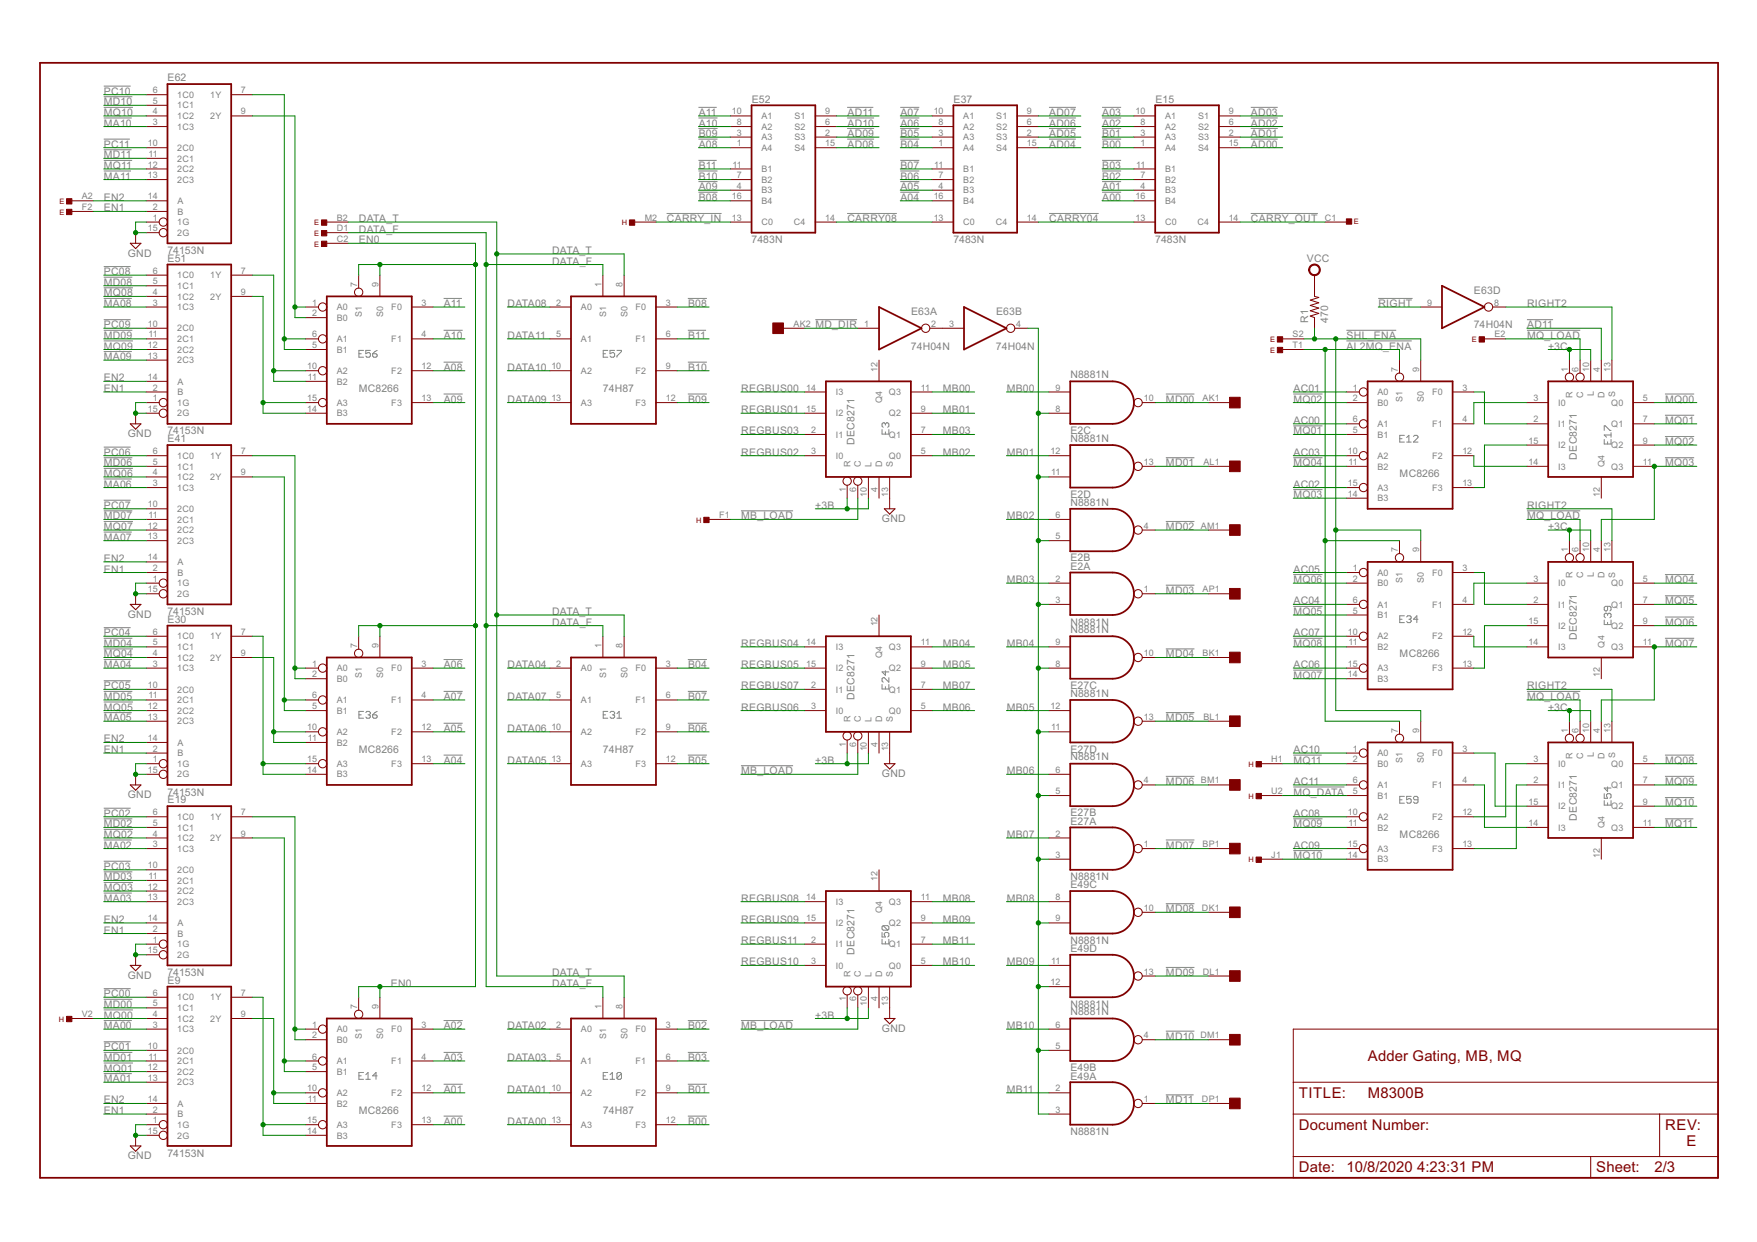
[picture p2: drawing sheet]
<svg xmlns="http://www.w3.org/2000/svg" width="420mm" height="297mm" viewBox="0 0 420 297" stroke-linecap="round" stroke-linejoin="round" font-family="sans-serif">
<defs><g id="words">
<g font-size="4" fill="#800000">
<text x="327.1" y="253.7">Adder Gating, MB, MQ</text>
<text x="310.6" y="262.6">TITLE:</text>
<text x="327.1" y="262.6">M8300B</text>
<text x="310.6" y="270.3">Document Number:</text>
<text x="398.2" y="270.3">REV:</text>
<text x="403.3" y="274.1">E</text>
<text x="310.6" y="280.4">Date: 10/8/2020</text>
<text x="338.9" y="280.4">4:23:31 PM</text>
<text x="381.7" y="280.4">Sheet:</text>
<text x="395.6" y="280.4">2/3</text>
</g>
<g font-size="2.8" fill="#808080">
<text x="24.8" y="22.6">PC10</text>
<text x="40.1" y="19.5">E62</text>
<text x="24.8" y="25.2">MD10</text>
<text x="24.8" y="27.7">MQ10</text>
<text x="167.1" y="27.7">A11</text>
<text x="179.8" y="24.5">E52</text>
<text x="202.6" y="27.7">AD11</text>
<text x="215.3" y="27.7">A07</text>
<text x="228" y="24.5">E37</text>
<text x="250.9" y="27.7">AD07</text>
<text x="263.6" y="27.7">A03</text>
<text x="276.3" y="24.5">E15</text>
<text x="299.1" y="27.7">AD03</text>
<text x="24.8" y="30.3">MA10</text>
<text x="24.8" y="35.3">PC11</text>
<text x="167.1" y="32.8">B09</text>
<text x="167.1" y="30.3">A10</text>
<text x="167.1" y="35.3">A08</text>
<text x="202.6" y="32.8">AD09</text>
<text x="202.6" y="30.3">AD10</text>
<text x="202.6" y="35.3">AD08</text>
<text x="215.3" y="35.3">B04</text>
<text x="215.3" y="32.8">B05</text>
<text x="215.3" y="30.3">A06</text>
<text x="250.9" y="30.3">AD06</text>
<text x="250.9" y="32.8">AD05</text>
<text x="250.9" y="35.3">AD04</text>
<text x="263.6" y="32.8">B01</text>
<text x="263.6" y="30.3">A02</text>
<text x="263.6" y="35.3">B00</text>
<text x="299.1" y="35.3">AD00</text>
<text x="299.1" y="32.8">AD01</text>
<text x="299.1" y="30.3">AD02</text>
<text x="24.8" y="37.9">MD11</text>
<text x="24.8" y="40.4">MQ11</text>
<text x="167.1" y="40.4">B11</text>
<text x="215.3" y="40.4">B07</text>
<text x="263.6" y="40.4">B03</text>
<text x="24.8" y="43">MA11</text>
<text x="167.1" y="43">B10</text>
<text x="167.1" y="45.5">A09</text>
<text x="215.3" y="43">B06</text>
<text x="215.3" y="45.5">A05</text>
<text x="263.6" y="45.5">A01</text>
<text x="263.6" y="43">B02</text>
<text x="24.8" y="48">EN2</text>
<text x="24.8" y="50.6">EN1</text>
<text x="85.8" y="53.1">DATA_T</text>
<text x="159.5" y="53.1">CARRY_IN</text>
<text x="167.1" y="48">B08</text>
<text x="202.6" y="53.1">CARRY08</text>
<text x="215.3" y="48">A04</text>
<text x="250.9" y="53.1">CARRY04</text>
<text x="263.6" y="48">A00</text>
<text x="299.1" y="53.1">CARRY_OUT</text>
<text x="85.8" y="55.7">DATA_F</text>
<text x="85.8" y="58.2">EN0</text>
<text x="179.7" y="58.2">7483N</text>
<text x="228" y="58.2">7483N</text>
<text x="276.2" y="58.2">7483N</text>
<text x="24.8" y="65.8">PC08</text>
<text x="30.6" y="61.4">GND</text>
<text x="40" y="60.7">74153N</text>
<text x="40.1" y="62.6">E51</text>
<text x="132" y="60.7">DATA_T</text>
<text x="132" y="63.3">DATA_F</text>
<text x="312.5" y="62.6">VCC</text>
<text x="24.8" y="68.4">MD08</text>
<text x="24.8" y="70.9">MQ08</text>
<text x="352.5" y="70.3">E63D</text>
<text x="24.8" y="73.4">MA08</text>
<text x="106.1" y="73.4">A11</text>
<text x="121.4" y="73.4">DATA08</text>
<text x="164.5" y="73.4">B08</text>
<text x="217.9" y="75.3">E63A</text>
<text x="238.2" y="75.3">E63B</text>
<text x="312.8" y="77.2" transform="rotate(-90 312.8 77.2)">R1</text>
<text x="317.6" y="77.2" transform="rotate(-90 317.6 77.2)">470</text>
<text x="329.6" y="73.4">RIGHT</text>
<text x="365.2" y="73.4">RIGHT2</text>
<text x="24.8" y="81.1">MD09</text>
<text x="24.8" y="78.5">PC09</text>
<text x="24.8" y="83.6">MQ09</text>
<text x="106.1" y="81.1">A10</text>
<text x="121.4" y="81.1">DATA11</text>
<text x="164.5" y="81.1">B11</text>
<text x="195" y="78.5">MD_DIR</text>
<text x="217.8" y="83.6">74H04N</text>
<text x="238.1" y="83.6">74H04N</text>
<text x="322" y="81.1">SHL_ENA</text>
<text x="322" y="83.6">AL2MQ_ENA</text>
<text x="352.4" y="78.5">74H04N</text>
<text x="365.2" y="78.5">AD11</text>
<text x="365.2" y="81.1">MQ_LOAD</text>
<text x="370.2" y="83.6">+3C</text>
<text x="24.8" y="86.1">MA09</text>
<text x="106.1" y="88.7">A08</text>
<text x="121.4" y="88.7">DATA10</text>
<text x="164.5" y="88.7">B10</text>
<text x="24.8" y="91.2">EN2</text>
<text x="24.8" y="93.7">EN1</text>
<text x="85.8" y="93.7">MC8266</text>
<text x="144.2" y="93.7">74H87</text>
<text x="177.2" y="93.7">REGBUS00</text>
<text x="225.5" y="93.7">MB00</text>
<text x="240.7" y="93.7">MB00</text>
<text x="256" y="90.4">N8881N</text>
<text x="309.3" y="93.7">AC01</text>
<text x="106.1" y="96.3">A09</text>
<text x="121.4" y="96.3">DATA09</text>
<text x="164.5" y="96.3">B09</text>
<text x="177.2" y="98.8">REGBUS01</text>
<text x="225.5" y="98.8">MB01</text>
<text x="278.8" y="96.3">MD00</text>
<text x="309.3" y="101.4">AC00</text>
<text x="309.3" y="96.3">MQ02</text>
<text x="398.2" y="96.3">MQ00</text>
<text x="398.2" y="101.4">MQ01</text>
<text x="30.6" y="104.5">GND</text>
<text x="40" y="103.9">74153N</text>
<text x="40.1" y="105.8">E41</text>
<text x="177.2" y="103.9">REGBUS03</text>
<text x="204.4" y="106.4" transform="rotate(-90 204.4 106.4)">DEC8271</text>
<text x="225.5" y="103.9">MB03</text>
<text x="256" y="105.7">N8881N</text>
<text x="256" y="103.8">E2C</text>
<text x="309.3" y="103.9">MQ01</text>
<text x="398.2" y="106.4">MQ02</text>
<text x="24.8" y="111.5">MD06</text>
<text x="24.8" y="109">PC06</text>
<text x="177.2" y="109">REGBUS02</text>
<text x="225.5" y="109">MB02</text>
<text x="240.7" y="109">MB01</text>
<text x="278.8" y="111.5">MD01</text>
<text x="309.3" y="109">AC03</text>
<text x="309.3" y="111.5">MQ04</text>
<text x="377.1" y="109.9" transform="rotate(-90 377.1 109.9)">DEC8271</text>
<text x="398.2" y="111.5">MQ03</text>
<text x="24.8" y="116.6">MA06</text>
<text x="24.8" y="114.1">MQ06</text>
<text x="256" y="119">E2D</text>
<text x="309.3" y="116.6">AC02</text>
<text x="309.3" y="119.1">MQ03</text>
<text x="334.7" y="114.1">MC8266</text>
<text x="24.8" y="124.2">MD07</text>
<text x="24.8" y="121.7">PC07</text>
<text x="177.2" y="124.2">MB_LOAD</text>
<text x="195" y="121.7">+3B</text>
<text x="210.9" y="124.9">GND</text>
<text x="240.7" y="124.2">MB02</text>
<text x="256" y="120.9">N8881N</text>
<text x="365.2" y="124.2">MQ_LOAD</text>
<text x="365.2" y="121.7">RIGHT2</text>
<text x="24.8" y="129.3">MA07</text>
<text x="24.8" y="126.8">MQ07</text>
<text x="278.8" y="126.8">MD02</text>
<text x="370.2" y="126.8">+3C</text>
<text x="24.8" y="134.4">EN2</text>
<text x="24.8" y="136.9">EN1</text>
<text x="256" y="134.3">E2B</text>
<text x="256" y="136.3">E2A</text>
<text x="309.3" y="136.9">AC05</text>
<text x="240.7" y="139.5">MB03</text>
<text x="278.8" y="142">MD03</text>
<text x="309.3" y="139.5">MQ06</text>
<text x="398.2" y="139.5">MQ04</text>
<text x="30.6" y="147.7">GND</text>
<text x="40" y="147.1">74153N</text>
<text x="40.1" y="149">E30</text>
<text x="132" y="147.1">DATA_T</text>
<text x="132" y="149.6">DATA_F</text>
<text x="256" y="149.6">N8881N</text>
<text x="309.3" y="144.5">AC04</text>
<text x="309.3" y="147.1">MQ05</text>
<text x="398.2" y="144.5">MQ05</text>
<text x="398.2" y="149.6">MQ06</text>
<text x="24.8" y="154.7">MD04</text>
<text x="24.8" y="152.2">PC04</text>
<text x="177.2" y="154.7">REGBUS04</text>
<text x="225.5" y="154.7">MB04</text>
<text x="240.7" y="154.7">MB04</text>
<text x="256" y="151.4">N8881N</text>
<text x="309.3" y="152.2">AC07</text>
<text x="309.3" y="154.7">MQ08</text>
<text x="377.1" y="153.1" transform="rotate(-90 377.1 153.1)">DEC8271</text>
<text x="398.2" y="154.7">MQ07</text>
<text x="24.8" y="159.8">MA04</text>
<text x="24.8" y="157.2">MQ04</text>
<text x="106.1" y="159.8">A06</text>
<text x="121.4" y="159.8">DATA04</text>
<text x="164.5" y="159.8">B04</text>
<text x="177.2" y="159.8">REGBUS05</text>
<text x="225.5" y="159.8">MB05</text>
<text x="278.8" y="157.2">MD04</text>
<text x="309.3" y="159.8">AC06</text>
<text x="334.7" y="157.2">MC8266</text>
<text x="24.8" y="167.4">MD05</text>
<text x="24.8" y="164.9">PC05</text>
<text x="106.1" y="167.4">A07</text>
<text x="121.4" y="167.4">DATA07</text>
<text x="164.5" y="167.4">B07</text>
<text x="177.2" y="164.9">REGBUS07</text>
<text x="204.4" y="167.4" transform="rotate(-90 204.4 167.4)">DEC8271</text>
<text x="225.5" y="164.9">MB07</text>
<text x="256" y="166.6">N8881N</text>
<text x="256" y="164.7">E27C</text>
<text x="309.3" y="162.3">MQ07</text>
<text x="365.2" y="167.4">MQ_LOAD</text>
<text x="365.2" y="164.9">RIGHT2</text>
<text x="24.8" y="172.5">MA05</text>
<text x="24.8" y="169.9">MQ05</text>
<text x="177.2" y="169.9">REGBUS06</text>
<text x="225.5" y="169.9">MB06</text>
<text x="240.7" y="169.9">MB05</text>
<text x="278.8" y="172.5">MD05</text>
<text x="370.2" y="169.9">+3C</text>
<text x="24.8" y="177.6">EN2</text>
<text x="106.1" y="175">A05</text>
<text x="121.4" y="175">DATA06</text>
<text x="164.5" y="175">B06</text>
<text x="256" y="180">E27D</text>
<text x="24.8" y="180.1">EN1</text>
<text x="85.8" y="180.1">MC8266</text>
<text x="106.1" y="182.6">A04</text>
<text x="121.4" y="182.6">DATA05</text>
<text x="144.2" y="180.1">74H87</text>
<text x="164.5" y="182.6">B05</text>
<text x="177.2" y="185.2">MB_LOAD</text>
<text x="195" y="182.6">+3B</text>
<text x="210.9" y="185.8">GND</text>
<text x="240.7" y="185.2">MB06</text>
<text x="256" y="181.9">N8881N</text>
<text x="309.3" y="180.1">AC10</text>
<text x="309.3" y="182.6">MQ11</text>
<text x="398.2" y="182.6">MQ08</text>
<text x="30.6" y="190.9">GND</text>
<text x="40" y="190.3">74153N</text>
<text x="278.8" y="187.7">MD06</text>
<text x="309.3" y="187.7">AC11</text>
<text x="309.3" y="190.3">MQ_DATA</text>
<text x="398.2" y="187.7">MQ09</text>
<text x="24.8" y="195.3">PC02</text>
<text x="24.8" y="197.9">MD02</text>
<text x="40.1" y="192.2">E19</text>
<text x="256" y="195.2">E27B</text>
<text x="256" y="197.2">E27A</text>
<text x="309.3" y="195.3">AC08</text>
<text x="309.3" y="197.9">MQ09</text>
<text x="377.1" y="196.2" transform="rotate(-90 377.1 196.2)">DEC8271</text>
<text x="398.2" y="192.8">MQ10</text>
<text x="398.2" y="197.9">MQ11</text>
<text x="24.8" y="203">MA02</text>
<text x="24.8" y="200.4">MQ02</text>
<text x="240.7" y="200.4">MB07</text>
<text x="278.8" y="203">MD07</text>
<text x="309.3" y="203">AC09</text>
<text x="334.7" y="200.4">MC8266</text>
<text x="24.8" y="208">PC03</text>
<text x="309.3" y="205.5">MQ10</text>
<text x="24.8" y="215.7">MA03</text>
<text x="24.8" y="213.1">MQ03</text>
<text x="24.8" y="210.6">MD03</text>
<text x="177.2" y="215.7">REGBUS08</text>
<text x="225.5" y="215.7">MB08</text>
<text x="240.7" y="215.7">MB08</text>
<text x="256" y="210.6">N8881N</text>
<text x="256" y="212.5">E49C</text>
<text x="24.8" y="220.7">EN2</text>
<text x="177.2" y="220.7">REGBUS09</text>
<text x="225.5" y="220.7">MB09</text>
<text x="278.8" y="218.2">MD08</text>
<text x="24.8" y="223.3">EN1</text>
<text x="177.2" y="225.8">REGBUS11</text>
<text x="225.5" y="225.8">MB11</text>
<text x="256" y="225.8">N8881N</text>
<text x="256" y="227.7">E49D</text>
<text x="40" y="233.4">74153N</text>
<text x="132" y="233.4">DATA_T</text>
<text x="177.2" y="230.9">REGBUS10</text>
<text x="204.4" y="228.3" transform="rotate(-90 204.4 228.3)">DEC8271</text>
<text x="225.5" y="230.9">MB10</text>
<text x="240.7" y="230.9">MB09</text>
<text x="278.8" y="233.4">MD09</text>
<text x="24.8" y="238.5">PC00</text>
<text x="30.6" y="234.1">GND</text>
<text x="40.1" y="235.3">E9</text>
<text x="93.4" y="236">EN0</text>
<text x="132" y="236">DATA_F</text>
<text x="24.8" y="243.6">MQ00</text>
<text x="24.8" y="241.1">MD00</text>
<text x="195" y="243.6">+3B</text>
<text x="256" y="241.1">N8881N</text>
<text x="256" y="242.8">N8881N</text>
<text x="24.8" y="246.1">MA00</text>
<text x="24.8" y="251.2">PC01</text>
<text x="106.1" y="246.1">A02</text>
<text x="121.4" y="246.1">DATA02</text>
<text x="164.5" y="246.1">B02</text>
<text x="177.2" y="246.1">MB_LOAD</text>
<text x="210.9" y="246.8">GND</text>
<text x="240.7" y="246.1">MB10</text>
<text x="278.8" y="248.7">MD10</text>
<text x="24.8" y="256.3">MQ01</text>
<text x="24.8" y="253.7">MD01</text>
<text x="106.1" y="253.7">A03</text>
<text x="121.4" y="253.7">DATA03</text>
<text x="164.5" y="253.7">B03</text>
<text x="256" y="256.2">E49B</text>
<text x="24.8" y="258.8">MA01</text>
<text x="24.8" y="263.9">EN2</text>
<text x="106.1" y="261.4">A01</text>
<text x="121.4" y="261.4">DATA01</text>
<text x="164.5" y="261.4">B01</text>
<text x="240.7" y="261.4">MB11</text>
<text x="256" y="258.2">E49A</text>
<text x="278.8" y="263.9">MD11</text>
<text x="24.8" y="266.4">EN1</text>
<text x="85.8" y="266.4">MC8266</text>
<text x="106.1" y="269">A00</text>
<text x="121.4" y="269">DATA00</text>
<text x="144.2" y="266.4">74H87</text>
<text x="164.5" y="269">B00</text>
<text x="256" y="271.5">N8881N</text>
<text x="30.6" y="277.2">GND</text>
<text x="40" y="276.6">74153N</text>
</g>
<g font-size="2.4" fill="#808080">
<text x="36.5" y="22.3">6</text>
<text x="42.4" y="23.4">1C0</text>
<text x="50.3" y="23.4">1Y</text>
<text x="57.6" y="22.3">7</text>
<text x="36.5" y="29.9">3</text>
<text x="36.5" y="27.4">4</text>
<text x="36.5" y="24.8">5</text>
<text x="42.4" y="28.5">1C2</text>
<text x="42.4" y="25.9">1C1</text>
<text x="50.3" y="28.5">2Y</text>
<text x="57.6" y="27.4">9</text>
<text x="175" y="27.4">10</text>
<text x="176.2" y="29.9">8</text>
<text x="182.1" y="28.5">A1</text>
<text x="190" y="28.5">S1</text>
<text x="197.3" y="29.9">6</text>
<text x="197.3" y="27.4">9</text>
<text x="223.3" y="27.4">10</text>
<text x="224.5" y="29.9">8</text>
<text x="230.4" y="28.5">A1</text>
<text x="238.2" y="28.5">S1</text>
<text x="245.6" y="29.9">6</text>
<text x="245.6" y="27.4">9</text>
<text x="271.5" y="27.4">10</text>
<text x="272.7" y="29.9">8</text>
<text x="278.6" y="28.5">A1</text>
<text x="286.5" y="28.5">S1</text>
<text x="293.8" y="29.9">6</text>
<text x="293.8" y="27.4">9</text>
<text x="35.3" y="35">10</text>
<text x="42.4" y="31">1C3</text>
<text x="176.2" y="35">1</text>
<text x="176.2" y="32.4">3</text>
<text x="182.1" y="33.6">A3</text>
<text x="182.1" y="31">A2</text>
<text x="190" y="33.6">S3</text>
<text x="190" y="31">S2</text>
<text x="197.3" y="32.4">2</text>
<text x="197.3" y="35">15</text>
<text x="224.5" y="35">1</text>
<text x="224.5" y="32.4">3</text>
<text x="230.4" y="33.6">A3</text>
<text x="230.4" y="31">A2</text>
<text x="238.2" y="33.6">S3</text>
<text x="238.2" y="31">S2</text>
<text x="245.6" y="32.4">2</text>
<text x="245.6" y="35">15</text>
<text x="272.7" y="35">1</text>
<text x="272.7" y="32.4">3</text>
<text x="278.6" y="33.6">A3</text>
<text x="278.6" y="31">A2</text>
<text x="286.5" y="33.6">S3</text>
<text x="286.5" y="31">S2</text>
<text x="293.8" y="32.4">2</text>
<text x="293.8" y="35">15</text>
<text x="35.3" y="40.1">12</text>
<text x="35.5" y="37.5">11</text>
<text x="42.4" y="36.1">2C0</text>
<text x="42.4" y="38.6">2C1</text>
<text x="42.4" y="41.2">2C2</text>
<text x="175.2" y="40.1">11</text>
<text x="182.1" y="36.1">A4</text>
<text x="182.1" y="41.2">B1</text>
<text x="190" y="36.1">S4</text>
<text x="223.4" y="40.1">11</text>
<text x="230.4" y="36.1">A4</text>
<text x="230.4" y="41.2">B1</text>
<text x="238.2" y="36.1">S4</text>
<text x="271.7" y="40.1">11</text>
<text x="278.6" y="36.1">A4</text>
<text x="278.6" y="41.2">B1</text>
<text x="286.5" y="36.1">S4</text>
<text x="19.6" y="47.7">A2</text>
<text x="35.3" y="42.6">13</text>
<text x="35.3" y="47.7">14</text>
<text x="42.4" y="43.7">2C3</text>
<text x="175" y="47.7">16</text>
<text x="176.2" y="45.1">4</text>
<text x="176.2" y="42.6">7</text>
<text x="182.1" y="46.3">B3</text>
<text x="182.1" y="43.7">B2</text>
<text x="223.3" y="47.7">16</text>
<text x="224.5" y="45.1">4</text>
<text x="224.5" y="42.6">7</text>
<text x="230.4" y="46.3">B3</text>
<text x="230.4" y="43.7">B2</text>
<text x="271.5" y="47.7">16</text>
<text x="272.7" y="45.1">4</text>
<text x="272.7" y="42.6">7</text>
<text x="278.6" y="46.3">B3</text>
<text x="278.6" y="43.7">B2</text>
<text x="19.6" y="50.2">F2</text>
<text x="36.5" y="52.8">1</text>
<text x="36.5" y="50.2">2</text>
<text x="42.4" y="53.9">1G</text>
<text x="42.4" y="51.3">B</text>
<text x="42.4" y="48.8">A</text>
<text x="80.5" y="52.8">B2</text>
<text x="154.2" y="52.8">M2</text>
<text x="175" y="52.8">13</text>
<text x="182.1" y="53.9">C0</text>
<text x="182.1" y="48.8">B4</text>
<text x="189.9" y="53.9">C4</text>
<text x="197.3" y="52.8">14</text>
<text x="223.3" y="52.8">13</text>
<text x="230.4" y="53.9">C0</text>
<text x="230.4" y="48.8">B4</text>
<text x="238.1" y="53.9">C4</text>
<text x="245.6" y="52.8">14</text>
<text x="271.5" y="52.8">13</text>
<text x="278.6" y="53.9">C0</text>
<text x="278.6" y="48.8">B4</text>
<text x="286.4" y="53.9">C4</text>
<text x="293.8" y="52.8">14</text>
<text x="316.8" y="52.8">C1</text>
<text x="35.3" y="55.3">15</text>
<text x="42.4" y="56.4">2G</text>
<text x="80.5" y="55.3">D1</text>
<text x="80.5" y="57.8">C2</text>
<text x="36.5" y="65.5">6</text>
<text x="57.6" y="65.5">7</text>
<text x="36.5" y="70.5">4</text>
<text x="36.5" y="68">5</text>
<text x="42.4" y="71.7">1C2</text>
<text x="42.4" y="69.1">1C1</text>
<text x="42.4" y="66.6">1C0</text>
<text x="50.3" y="66.6">1Y</text>
<text x="50.3" y="71.7">2Y</text>
<text x="57.6" y="70.5">9</text>
<text x="85.4" y="68.6" transform="rotate(-90 85.4 68.6)">7</text>
<text x="90.5" y="68.6" transform="rotate(-90 90.5 68.6)">9</text>
<text x="143.8" y="68.6" transform="rotate(-90 143.8 68.6)">1</text>
<text x="148.9" y="68.6" transform="rotate(-90 148.9 68.6)">8</text>
<text x="36.5" y="73.1">3</text>
<text x="42.4" y="74.2">1C3</text>
<text x="74.6" y="73.1">1</text>
<text x="74.6" y="75.6">2</text>
<text x="80.5" y="74.2">A0</text>
<text x="80.5" y="76.7">B0</text>
<text x="86.5" y="75.9" transform="rotate(-90 86.5 75.9)">S1</text>
<text x="91.6" y="75.9" transform="rotate(-90 91.6 75.9)">S0</text>
<text x="93.6" y="74.2">F0</text>
<text x="100.8" y="73.1">3</text>
<text x="133" y="73.1">2</text>
<text x="138.9" y="74.2">A0</text>
<text x="144.9" y="75.9" transform="rotate(-90 144.9 75.9)">S1</text>
<text x="150" y="75.9" transform="rotate(-90 150 75.9)">S0</text>
<text x="152" y="74.2">F0</text>
<text x="159.2" y="73.1">3</text>
<text x="341.3" y="73.1">9</text>
<text x="357.3" y="73.1">8</text>
<text x="35.3" y="78.2">10</text>
<text x="35.3" y="83.2">12</text>
<text x="35.5" y="80.7">11</text>
<text x="42.4" y="79.3">2C0</text>
<text x="42.4" y="81.8">2C1</text>
<text x="74.6" y="80.7">6</text>
<text x="74.6" y="83.2">5</text>
<text x="80.5" y="81.8">A1</text>
<text x="93.6" y="81.8">F1</text>
<text x="100.8" y="80.7">4</text>
<text x="133" y="80.7">5</text>
<text x="138.9" y="81.8">A1</text>
<text x="152" y="81.8">F1</text>
<text x="159.2" y="80.7">6</text>
<text x="189.7" y="78.2">AK2</text>
<text x="206.7" y="78.2">1</text>
<text x="222.7" y="78.2">2</text>
<text x="227" y="78.2">3</text>
<text x="243" y="78.2">4</text>
<text x="309.1" y="83.2">T1</text>
<text x="309.1" y="80.7">S2</text>
<text x="357.4" y="80.7">E2</text>
<text x="35.3" y="85.8">13</text>
<text x="42.4" y="84.4">2C2</text>
<text x="42.4" y="86.9">2C3</text>
<text x="73.4" y="88.3">10</text>
<text x="80.5" y="84.4">B1</text>
<text x="80.5" y="89.4">A2</text>
<text x="93.6" y="89.4">F2</text>
<text x="100.8" y="88.3">12</text>
<text x="131.8" y="88.3">10</text>
<text x="138.9" y="89.4">A2</text>
<text x="152" y="89.4">F2</text>
<text x="159.2" y="88.3">9</text>
<text x="209.9" y="88.9" transform="rotate(-90 209.9 88.9)">12</text>
<text x="334.3" y="88.9" transform="rotate(-90 334.3 88.9)">7</text>
<text x="339.4" y="88.9" transform="rotate(-90 339.4 88.9)">9</text>
<text x="374.9" y="88.9" transform="rotate(-90 374.9 88.9)">1</text>
<text x="377.5" y="88.9" transform="rotate(-90 377.5 88.9)">6</text>
<text x="380" y="88.9" transform="rotate(-90 380 88.9)">10</text>
<text x="382.6" y="88.9" transform="rotate(-90 382.6 88.9)">4</text>
<text x="385.1" y="88.9" transform="rotate(-90 385.1 88.9)">13</text>
<text x="35.3" y="90.9">14</text>
<text x="36.5" y="95.9">1</text>
<text x="36.5" y="93.4">2</text>
<text x="42.4" y="94.5">B</text>
<text x="42.4" y="92">A</text>
<text x="73.4" y="95.9">15</text>
<text x="73.6" y="90.9">11</text>
<text x="80.5" y="92">B2</text>
<text x="100.8" y="95.9">13</text>
<text x="131.8" y="95.9">13</text>
<text x="159.2" y="95.9">12</text>
<text x="192.8" y="93.4">14</text>
<text x="199.9" y="94.5">I3</text>
<text x="212.6" y="94.5">Q3</text>
<text x="220.2" y="93.4">11</text>
<text x="252.4" y="93.4">9</text>
<text x="273.5" y="95.9">10</text>
<text x="287.5" y="95.9">AK1</text>
<text x="323.5" y="93.4">1</text>
<text x="323.5" y="95.9">2</text>
<text x="329.4" y="94.5">A0</text>
<text x="342.5" y="94.5">F0</text>
<text x="349.7" y="93.4">3</text>
<text x="366.7" y="95.9">3</text>
<text x="376.1" y="95.1" transform="rotate(-90 376.1 95.1)">R</text>
<text x="378.6" y="95.1" transform="rotate(-90 378.6 95.1)">C</text>
<text x="381.1" y="94.8" transform="rotate(-90 381.1 94.8)">L</text>
<text x="383.7" y="95.1" transform="rotate(-90 383.7 95.1)">D</text>
<text x="386.2" y="95" transform="rotate(-90 386.2 95)">S</text>
<text x="392.9" y="95.9">5</text>
<text x="35.3" y="98.5">15</text>
<text x="42.4" y="97.1">1G</text>
<text x="42.4" y="99.6">2G</text>
<text x="73.4" y="98.5">14</text>
<text x="80.5" y="97.1">A3</text>
<text x="80.5" y="99.6">B3</text>
<text x="93.6" y="97.1">F3</text>
<text x="138.9" y="97.1">A3</text>
<text x="152" y="97.1">F3</text>
<text x="192.8" y="98.5">15</text>
<text x="199.9" y="99.6">I2</text>
<text x="211" y="96.5" transform="rotate(-90 211 96.5)">Q4</text>
<text x="212.6" y="99.6">Q2</text>
<text x="220.2" y="98.5">9</text>
<text x="252.4" y="98.5">8</text>
<text x="323.5" y="101">6</text>
<text x="329.4" y="97.1">B0</text>
<text x="335.4" y="96.2" transform="rotate(-90 335.4 96.2)">S1</text>
<text x="340.5" y="96.2" transform="rotate(-90 340.5 96.2)">S0</text>
<text x="349.7" y="101">4</text>
<text x="366.7" y="101">2</text>
<text x="372.6" y="97.1">I0</text>
<text x="385.3" y="97.1">Q0</text>
<text x="392.9" y="101">7</text>
<text x="194" y="103.6">2</text>
<text x="199.9" y="104.7">I1</text>
<text x="212.6" y="104.7">Q1</text>
<text x="220.2" y="103.6">7</text>
<text x="323.5" y="103.6">5</text>
<text x="329.4" y="102.1">A1</text>
<text x="329.4" y="104.7">B1</text>
<text x="342.5" y="102.1">F1</text>
<text x="365.5" y="106.1">15</text>
<text x="372.6" y="102.1">I1</text>
<text x="372.6" y="107.2">I2</text>
<text x="385.3" y="107.2">Q2</text>
<text x="385.3" y="102.1">Q1</text>
<text x="392.9" y="106.1">9</text>
<text x="36.5" y="113.7">4</text>
<text x="36.5" y="111.2">5</text>
<text x="36.5" y="108.6">6</text>
<text x="42.4" y="112.3">1C1</text>
<text x="42.4" y="109.7">1C0</text>
<text x="50.3" y="109.7">1Y</text>
<text x="57.6" y="108.6">7</text>
<text x="57.6" y="113.7">9</text>
<text x="194" y="108.6">3</text>
<text x="199.9" y="109.7">I0</text>
<text x="203.4" y="111.7" transform="rotate(-90 203.4 111.7)">R</text>
<text x="205.9" y="111.7" transform="rotate(-90 205.9 111.7)">C</text>
<text x="208.4" y="111.7" transform="rotate(-90 208.4 111.7)">L</text>
<text x="211" y="111.7" transform="rotate(-90 211 111.7)">D</text>
<text x="212.6" y="109.7">Q0</text>
<text x="213.5" y="111.7" transform="rotate(-90 213.5 111.7)">S</text>
<text x="220.2" y="108.6">5</text>
<text x="251.2" y="108.6">12</text>
<text x="251.4" y="113.7">11</text>
<text x="273.5" y="111.2">13</text>
<text x="287.8" y="111.2">AL1</text>
<text x="322.3" y="108.6">10</text>
<text x="322.5" y="111.2">11</text>
<text x="329.4" y="109.7">A2</text>
<text x="329.4" y="112.3">B2</text>
<text x="342.5" y="109.7">F2</text>
<text x="349.7" y="108.6">12</text>
<text x="365.5" y="111.2">14</text>
<text x="372.6" y="112.3">I3</text>
<text x="383.7" y="111.7" transform="rotate(-90 383.7 111.7)">Q4</text>
<text x="385.3" y="112.3">Q3</text>
<text x="392.9" y="111.2">11</text>
<text x="36.5" y="116.3">3</text>
<text x="42.4" y="117.4">1C3</text>
<text x="42.4" y="114.8">1C2</text>
<text x="50.3" y="114.8">2Y</text>
<text x="202.2" y="117.6" transform="rotate(-90 202.2 117.6)">1</text>
<text x="204.8" y="117.6" transform="rotate(-90 204.8 117.6)">6</text>
<text x="207.3" y="118.8" transform="rotate(-90 207.3 118.8)">10</text>
<text x="209.9" y="117.6" transform="rotate(-90 209.9 117.6)">4</text>
<text x="212.4" y="118.8" transform="rotate(-90 212.4 118.8)">13</text>
<text x="322.3" y="116.3">15</text>
<text x="322.3" y="118.8">14</text>
<text x="329.4" y="117.4">A3</text>
<text x="329.4" y="119.9">B3</text>
<text x="342.5" y="117.4">F3</text>
<text x="349.7" y="116.3">13</text>
<text x="382.6" y="118.8" transform="rotate(-90 382.6 118.8)">12</text>
<text x="35.3" y="121.3">10</text>
<text x="35.5" y="123.9">11</text>
<text x="42.4" y="122.4">2C0</text>
<text x="42.4" y="125">2C1</text>
<text x="171.9" y="123.9">F1</text>
<text x="252.4" y="123.9">6</text>
<text x="35.3" y="126.4">12</text>
<text x="35.3" y="128.9">13</text>
<text x="42.4" y="127.5">2C2</text>
<text x="42.4" y="130.1">2C3</text>
<text x="252.4" y="128.9">5</text>
<text x="273.5" y="126.4">4</text>
<text x="287.2" y="126.4">AM1</text>
<text x="35.3" y="134">14</text>
<text x="36.5" y="136.6">2</text>
<text x="42.4" y="137.7">B</text>
<text x="42.4" y="135.1">A</text>
<text x="323.5" y="136.6">1</text>
<text x="329.4" y="137.7">A0</text>
<text x="334.3" y="132" transform="rotate(-90 334.3 132)">7</text>
<text x="339.4" y="132" transform="rotate(-90 339.4 132)">9</text>
<text x="342.5" y="137.7">F0</text>
<text x="349.7" y="136.6">3</text>
<text x="374.9" y="132" transform="rotate(-90 374.9 132)">1</text>
<text x="377.5" y="132" transform="rotate(-90 377.5 132)">6</text>
<text x="380" y="132" transform="rotate(-90 380 132)">10</text>
<text x="381.1" y="138" transform="rotate(-90 381.1 138)">L</text>
<text x="382.6" y="132" transform="rotate(-90 382.6 132)">4</text>
<text x="385.1" y="132" transform="rotate(-90 385.1 132)">13</text>
<text x="35.3" y="141.6">15</text>
<text x="36.5" y="139.1">1</text>
<text x="42.4" y="140.2">1G</text>
<text x="42.4" y="142.8">2G</text>
<text x="252.4" y="139.1">2</text>
<text x="273.5" y="141.6">1</text>
<text x="287.5" y="141.6">AP1</text>
<text x="323.5" y="139.1">2</text>
<text x="329.4" y="140.2">B0</text>
<text x="335.4" y="139.4" transform="rotate(-90 335.4 139.4)">S1</text>
<text x="340.5" y="139.4" transform="rotate(-90 340.5 139.4)">S0</text>
<text x="366.7" y="139.1">3</text>
<text x="372.6" y="140.2">I0</text>
<text x="376.1" y="138.3" transform="rotate(-90 376.1 138.3)">R</text>
<text x="378.6" y="138.3" transform="rotate(-90 378.6 138.3)">C</text>
<text x="383.7" y="138.3" transform="rotate(-90 383.7 138.3)">D</text>
<text x="385.3" y="140.2">Q0</text>
<text x="386.2" y="138.2" transform="rotate(-90 386.2 138.2)">S</text>
<text x="392.9" y="139.1">5</text>
<text x="209.9" y="149.8" transform="rotate(-90 209.9 149.8)">12</text>
<text x="252.4" y="144.2">3</text>
<text x="323.5" y="144.2">6</text>
<text x="323.5" y="146.7">5</text>
<text x="329.4" y="145.3">A1</text>
<text x="329.4" y="147.8">B1</text>
<text x="342.5" y="145.3">F1</text>
<text x="349.7" y="144.2">4</text>
<text x="365.5" y="149.3">15</text>
<text x="366.7" y="144.2">2</text>
<text x="372.6" y="145.3">I1</text>
<text x="385.3" y="145.3">Q1</text>
<text x="392.9" y="149.3">9</text>
<text x="392.9" y="144.2">7</text>
<text x="36.5" y="154.3">5</text>
<text x="36.5" y="151.8">6</text>
<text x="42.4" y="155.5">1C1</text>
<text x="42.4" y="152.9">1C0</text>
<text x="50.3" y="152.9">1Y</text>
<text x="57.6" y="151.8">7</text>
<text x="85.4" y="154.9" transform="rotate(-90 85.4 154.9)">7</text>
<text x="90.5" y="154.9" transform="rotate(-90 90.5 154.9)">9</text>
<text x="143.8" y="154.9" transform="rotate(-90 143.8 154.9)">1</text>
<text x="148.9" y="154.9" transform="rotate(-90 148.9 154.9)">8</text>
<text x="192.8" y="154.3">14</text>
<text x="199.9" y="155.5">I3</text>
<text x="212.6" y="155.5">Q3</text>
<text x="220.2" y="154.3">11</text>
<text x="252.4" y="154.3">9</text>
<text x="322.3" y="151.8">10</text>
<text x="322.5" y="154.3">11</text>
<text x="329.4" y="152.9">A2</text>
<text x="329.4" y="155.5">B2</text>
<text x="342.5" y="152.9">F2</text>
<text x="349.7" y="151.8">12</text>
<text x="365.5" y="154.3">14</text>
<text x="372.6" y="150.4">I2</text>
<text x="372.6" y="155.5">I3</text>
<text x="383.7" y="154.9" transform="rotate(-90 383.7 154.9)">Q4</text>
<text x="385.3" y="155.5">Q3</text>
<text x="385.3" y="150.4">Q2</text>
<text x="392.9" y="154.3">11</text>
<text x="36.5" y="159.4">3</text>
<text x="36.5" y="156.9">4</text>
<text x="42.4" y="160.5">1C3</text>
<text x="42.4" y="158">1C2</text>
<text x="50.3" y="158">2Y</text>
<text x="57.6" y="156.9">9</text>
<text x="74.6" y="159.4">1</text>
<text x="74.6" y="162">2</text>
<text x="80.5" y="160.5">A0</text>
<text x="93.6" y="160.5">F0</text>
<text x="100.8" y="159.4">3</text>
<text x="133" y="159.4">2</text>
<text x="138.9" y="160.5">A0</text>
<text x="152" y="160.5">F0</text>
<text x="159.2" y="159.4">3</text>
<text x="192.8" y="159.4">15</text>
<text x="199.9" y="160.5">I2</text>
<text x="211" y="157.4" transform="rotate(-90 211 157.4)">Q4</text>
<text x="212.6" y="160.5">Q2</text>
<text x="220.2" y="159.4">9</text>
<text x="252.4" y="159.4">8</text>
<text x="273.5" y="156.9">10</text>
<text x="287.5" y="156.9">BK1</text>
<text x="322.3" y="159.4">15</text>
<text x="322.3" y="162">14</text>
<text x="329.4" y="160.5">A3</text>
<text x="342.5" y="160.5">F3</text>
<text x="349.7" y="159.4">13</text>
<text x="382.6" y="161.9" transform="rotate(-90 382.6 161.9)">12</text>
<text x="35.3" y="164.5">10</text>
<text x="35.5" y="167">11</text>
<text x="42.4" y="165.6">2C0</text>
<text x="74.6" y="167">6</text>
<text x="80.5" y="163.1">B0</text>
<text x="86.5" y="162.2" transform="rotate(-90 86.5 162.2)">S1</text>
<text x="91.6" y="162.2" transform="rotate(-90 91.6 162.2)">S0</text>
<text x="100.8" y="167">4</text>
<text x="133" y="167">5</text>
<text x="144.9" y="162.2" transform="rotate(-90 144.9 162.2)">S1</text>
<text x="150" y="162.2" transform="rotate(-90 150 162.2)">S0</text>
<text x="159.2" y="167">6</text>
<text x="194" y="164.5">2</text>
<text x="199.9" y="165.6">I1</text>
<text x="212.6" y="165.6">Q1</text>
<text x="220.2" y="164.5">7</text>
<text x="329.4" y="163.1">B3</text>
<text x="35.3" y="169.6">12</text>
<text x="35.3" y="172.1">13</text>
<text x="42.4" y="168.2">2C1</text>
<text x="42.4" y="170.7">2C2</text>
<text x="42.4" y="173.2">2C3</text>
<text x="74.6" y="169.6">5</text>
<text x="80.5" y="168.2">A1</text>
<text x="80.5" y="170.7">B1</text>
<text x="93.6" y="168.2">F1</text>
<text x="138.9" y="168.2">A1</text>
<text x="152" y="168.2">F1</text>
<text x="194" y="169.6">3</text>
<text x="199.9" y="170.7">I0</text>
<text x="203.4" y="172.6" transform="rotate(-90 203.4 172.6)">R</text>
<text x="205.9" y="172.6" transform="rotate(-90 205.9 172.6)">C</text>
<text x="208.4" y="172.6" transform="rotate(-90 208.4 172.6)">L</text>
<text x="211" y="172.6" transform="rotate(-90 211 172.6)">D</text>
<text x="212.6" y="170.7">Q0</text>
<text x="213.5" y="172.6" transform="rotate(-90 213.5 172.6)">S</text>
<text x="220.2" y="169.6">5</text>
<text x="251.2" y="169.6">12</text>
<text x="273.5" y="172.1">13</text>
<text x="287.8" y="172.1">BL1</text>
<text x="35.3" y="177.2">14</text>
<text x="36.5" y="179.7">2</text>
<text x="42.4" y="178.3">A</text>
<text x="73.4" y="174.7">10</text>
<text x="73.6" y="177.2">11</text>
<text x="80.5" y="175.8">A2</text>
<text x="80.5" y="178.3">B2</text>
<text x="93.6" y="175.8">F2</text>
<text x="100.8" y="174.7">12</text>
<text x="131.8" y="174.7">10</text>
<text x="138.9" y="175.8">A2</text>
<text x="152" y="175.8">F2</text>
<text x="159.2" y="174.7">9</text>
<text x="202.2" y="178.5" transform="rotate(-90 202.2 178.5)">1</text>
<text x="204.8" y="178.5" transform="rotate(-90 204.8 178.5)">6</text>
<text x="207.3" y="179.7" transform="rotate(-90 207.3 179.7)">10</text>
<text x="209.9" y="178.5" transform="rotate(-90 209.9 178.5)">4</text>
<text x="212.4" y="179.7" transform="rotate(-90 212.4 179.7)">13</text>
<text x="251.4" y="174.7">11</text>
<text x="323.5" y="179.7">1</text>
<text x="334.3" y="175.2" transform="rotate(-90 334.3 175.2)">7</text>
<text x="339.4" y="175.2" transform="rotate(-90 339.4 175.2)">9</text>
<text x="349.7" y="179.7">3</text>
<text x="374.9" y="175.2" transform="rotate(-90 374.9 175.2)">1</text>
<text x="377.5" y="175.2" transform="rotate(-90 377.5 175.2)">6</text>
<text x="380" y="175.2" transform="rotate(-90 380 175.2)">10</text>
<text x="382.6" y="175.2" transform="rotate(-90 382.6 175.2)">4</text>
<text x="385.1" y="175.2" transform="rotate(-90 385.1 175.2)">13</text>
<text x="35.3" y="184.8">15</text>
<text x="36.5" y="182.3">1</text>
<text x="42.4" y="183.4">1G</text>
<text x="42.4" y="185.9">2G</text>
<text x="42.4" y="180.9">B</text>
<text x="73.4" y="182.3">15</text>
<text x="73.4" y="184.8">14</text>
<text x="80.5" y="183.4">A3</text>
<text x="80.5" y="185.9">B3</text>
<text x="93.6" y="183.4">F3</text>
<text x="100.8" y="182.3">13</text>
<text x="131.8" y="182.3">13</text>
<text x="138.9" y="183.4">A3</text>
<text x="152" y="183.4">F3</text>
<text x="159.2" y="182.3">12</text>
<text x="252.4" y="184.8">6</text>
<text x="304" y="182.3">H1</text>
<text x="323.5" y="182.3">2</text>
<text x="329.4" y="180.9">A0</text>
<text x="329.4" y="183.4">B0</text>
<text x="335.4" y="182.5" transform="rotate(-90 335.4 182.5)">S1</text>
<text x="340.5" y="182.5" transform="rotate(-90 340.5 182.5)">S0</text>
<text x="342.5" y="180.9">F0</text>
<text x="366.7" y="182.3">3</text>
<text x="372.6" y="183.4">I0</text>
<text x="376.1" y="181.5" transform="rotate(-90 376.1 181.5)">R</text>
<text x="378.6" y="181.5" transform="rotate(-90 378.6 181.5)">C</text>
<text x="381.1" y="181.1" transform="rotate(-90 381.1 181.1)">L</text>
<text x="383.7" y="181.5" transform="rotate(-90 383.7 181.5)">D</text>
<text x="385.3" y="183.4">Q0</text>
<text x="386.2" y="181.4" transform="rotate(-90 386.2 181.4)">S</text>
<text x="392.9" y="182.3">5</text>
<text x="252.4" y="189.9">5</text>
<text x="273.5" y="187.4">4</text>
<text x="287.2" y="187.4">BM1</text>
<text x="304" y="189.9">U2</text>
<text x="323.5" y="187.4">6</text>
<text x="323.5" y="189.9">5</text>
<text x="329.4" y="188.5">A1</text>
<text x="329.4" y="191">B1</text>
<text x="342.5" y="188.5">F1</text>
<text x="349.7" y="187.4">4</text>
<text x="366.7" y="187.4">2</text>
<text x="372.6" y="188.5">I1</text>
<text x="385.3" y="188.5">Q1</text>
<text x="392.9" y="187.4">7</text>
<text x="36.5" y="197.5">5</text>
<text x="36.5" y="195">6</text>
<text x="42.4" y="196.1">1C0</text>
<text x="50.3" y="196.1">1Y</text>
<text x="57.6" y="195">7</text>
<text x="322.3" y="195">10</text>
<text x="322.5" y="197.5">11</text>
<text x="329.4" y="196.1">A2</text>
<text x="342.5" y="196.1">F2</text>
<text x="349.7" y="195">12</text>
<text x="365.5" y="192.4">15</text>
<text x="365.5" y="197.5">14</text>
<text x="372.6" y="193.6">I2</text>
<text x="385.3" y="193.6">Q2</text>
<text x="392.9" y="197.5">11</text>
<text x="392.9" y="192.4">9</text>
<text x="36.5" y="202.6">3</text>
<text x="36.5" y="200.1">4</text>
<text x="42.4" y="203.7">1C3</text>
<text x="42.4" y="201.2">1C2</text>
<text x="42.4" y="198.6">1C1</text>
<text x="50.3" y="201.2">2Y</text>
<text x="57.6" y="200.1">9</text>
<text x="252.4" y="200.1">2</text>
<text x="273.5" y="202.6">1</text>
<text x="287.5" y="202.6">BP1</text>
<text x="322.3" y="202.6">15</text>
<text x="329.4" y="198.6">B2</text>
<text x="329.4" y="203.7">A3</text>
<text x="342.5" y="203.7">F3</text>
<text x="349.7" y="202.6">13</text>
<text x="372.6" y="198.6">I3</text>
<text x="383.7" y="198" transform="rotate(-90 383.7 198)">Q4</text>
<text x="385.3" y="198.6">Q3</text>
<text x="35.3" y="207.7">10</text>
<text x="42.4" y="208.8">2C0</text>
<text x="252.4" y="205.1">3</text>
<text x="304" y="205.1">J1</text>
<text x="322.3" y="205.1">14</text>
<text x="329.4" y="206.3">B3</text>
<text x="382.6" y="205.1" transform="rotate(-90 382.6 205.1)">12</text>
<text x="35.3" y="212.8">12</text>
<text x="35.3" y="215.3">13</text>
<text x="35.5" y="210.2">11</text>
<text x="42.4" y="211.3">2C1</text>
<text x="42.4" y="213.9">2C2</text>
<text x="192.8" y="215.3">14</text>
<text x="209.9" y="210.8" transform="rotate(-90 209.9 210.8)">12</text>
<text x="220.2" y="215.3">11</text>
<text x="252.4" y="215.3">8</text>
<text x="35.3" y="220.4">14</text>
<text x="42.4" y="216.4">2C3</text>
<text x="42.4" y="221.5">A</text>
<text x="192.8" y="220.4">15</text>
<text x="199.9" y="221.5">I2</text>
<text x="199.9" y="216.4">I3</text>
<text x="211" y="218.4" transform="rotate(-90 211 218.4)">Q4</text>
<text x="212.6" y="216.4">Q3</text>
<text x="212.6" y="221.5">Q2</text>
<text x="220.2" y="220.4">9</text>
<text x="252.4" y="220.4">9</text>
<text x="273.5" y="217.8">10</text>
<text x="287.4" y="217.8">DK1</text>
<text x="35.3" y="228">15</text>
<text x="36.5" y="225.5">1</text>
<text x="36.5" y="222.9">2</text>
<text x="42.4" y="226.6">1G</text>
<text x="42.4" y="224">B</text>
<text x="194" y="225.5">2</text>
<text x="199.9" y="226.6">I1</text>
<text x="212.6" y="226.6">Q1</text>
<text x="220.2" y="225.5">7</text>
<text x="42.4" y="229.1">2G</text>
<text x="194" y="230.5">3</text>
<text x="199.9" y="231.7">I0</text>
<text x="203.4" y="233.6" transform="rotate(-90 203.4 233.6)">R</text>
<text x="205.9" y="233.6" transform="rotate(-90 205.9 233.6)">C</text>
<text x="208.4" y="233.6" transform="rotate(-90 208.4 233.6)">L</text>
<text x="211" y="233.6" transform="rotate(-90 211 233.6)">D</text>
<text x="212.6" y="231.7">Q0</text>
<text x="213.5" y="233.6" transform="rotate(-90 213.5 233.6)">S</text>
<text x="220.2" y="230.5">5</text>
<text x="251.4" y="230.5">11</text>
<text x="273.5" y="233.1">13</text>
<text x="287.6" y="233.1">DL1</text>
<text x="36.5" y="238.2">6</text>
<text x="42.4" y="239.3">1C0</text>
<text x="50.3" y="239.3">1Y</text>
<text x="57.6" y="238.2">7</text>
<text x="202.2" y="239.5" transform="rotate(-90 202.2 239.5)">1</text>
<text x="204.8" y="239.5" transform="rotate(-90 204.8 239.5)">6</text>
<text x="209.9" y="239.5" transform="rotate(-90 209.9 239.5)">4</text>
<text x="251.2" y="235.6">12</text>
<text x="19.6" y="243.2">V2</text>
<text x="36.5" y="245.8">3</text>
<text x="36.5" y="243.2">4</text>
<text x="36.5" y="240.7">5</text>
<text x="42.4" y="244.4">1C2</text>
<text x="42.4" y="241.8">1C1</text>
<text x="50.3" y="244.4">2Y</text>
<text x="57.6" y="243.2">9</text>
<text x="74.6" y="245.8">1</text>
<text x="85.4" y="241.3" transform="rotate(-90 85.4 241.3)">7</text>
<text x="90.5" y="241.3" transform="rotate(-90 90.5 241.3)">9</text>
<text x="100.8" y="245.8">3</text>
<text x="133" y="245.8">2</text>
<text x="143.8" y="241.3" transform="rotate(-90 143.8 241.3)">1</text>
<text x="148.9" y="241.3" transform="rotate(-90 148.9 241.3)">8</text>
<text x="159.2" y="245.8">3</text>
<text x="207.3" y="240.7" transform="rotate(-90 207.3 240.7)">10</text>
<text x="212.4" y="240.7" transform="rotate(-90 212.4 240.7)">13</text>
<text x="252.4" y="245.8">6</text>
<text x="35.3" y="250.9">10</text>
<text x="42.4" y="246.9">1C3</text>
<text x="42.4" y="252">2C0</text>
<text x="74.6" y="248.3">2</text>
<text x="80.5" y="246.9">A0</text>
<text x="80.5" y="249.4">B0</text>
<text x="86.5" y="248.6" transform="rotate(-90 86.5 248.6)">S1</text>
<text x="91.6" y="248.6" transform="rotate(-90 91.6 248.6)">S0</text>
<text x="93.6" y="246.9">F0</text>
<text x="138.9" y="246.9">A0</text>
<text x="144.9" y="248.6" transform="rotate(-90 144.9 248.6)">S1</text>
<text x="150" y="248.6" transform="rotate(-90 150 248.6)">S0</text>
<text x="152" y="246.9">F0</text>
<text x="252.4" y="250.9">5</text>
<text x="273.5" y="248.3">4</text>
<text x="287.1" y="248.3">DM1</text>
<text x="35.3" y="255.9">12</text>
<text x="35.5" y="253.4">11</text>
<text x="42.4" y="254.5">2C1</text>
<text x="42.4" y="257.1">2C2</text>
<text x="74.6" y="253.4">6</text>
<text x="74.6" y="255.9">5</text>
<text x="80.5" y="254.5">A1</text>
<text x="80.5" y="257.1">B1</text>
<text x="93.6" y="254.5">F1</text>
<text x="100.8" y="253.4">4</text>
<text x="133" y="253.4">5</text>
<text x="138.9" y="254.5">A1</text>
<text x="152" y="254.5">F1</text>
<text x="159.2" y="253.4">6</text>
<text x="35.3" y="258.5">13</text>
<text x="35.3" y="263.6">14</text>
<text x="42.4" y="259.6">2C3</text>
<text x="73.4" y="261">10</text>
<text x="73.6" y="263.6">11</text>
<text x="80.5" y="262.1">A2</text>
<text x="93.6" y="262.1">F2</text>
<text x="100.8" y="261">12</text>
<text x="131.8" y="261">10</text>
<text x="138.9" y="262.1">A2</text>
<text x="152" y="262.1">F2</text>
<text x="159.2" y="261">9</text>
<text x="252.4" y="261">2</text>
<text x="273.5" y="263.6">1</text>
<text x="287.4" y="263.6">DP1</text>
<text x="36.5" y="268.6">1</text>
<text x="36.5" y="266.1">2</text>
<text x="42.4" y="269.7">1G</text>
<text x="42.4" y="267.2">B</text>
<text x="42.4" y="264.7">A</text>
<text x="73.4" y="268.6">15</text>
<text x="80.5" y="264.7">B2</text>
<text x="80.5" y="269.7">A3</text>
<text x="93.6" y="269.7">F3</text>
<text x="100.8" y="268.6">13</text>
<text x="131.8" y="268.6">13</text>
<text x="138.9" y="269.7">A3</text>
<text x="152" y="269.7">F3</text>
<text x="159.2" y="268.6">12</text>
<text x="252.4" y="266.1">3</text>
<text x="35.3" y="271.2">15</text>
<text x="42.4" y="272.3">2G</text>
<text x="73.4" y="271.2">14</text>
<text x="80.5" y="272.3">B3</text>
</g>
<g font-size="2" fill="#800000">
<text x="14.2" y="48.8">E</text>
<text x="14.2" y="51.3">E</text>
<text x="75.1" y="53.9">E</text>
<text x="148.7" y="53.9">H</text>
<text x="323.8" y="53.6">E</text>
<text x="75.1" y="56.4">E</text>
<text x="75.1" y="59">E</text>
<text x="303.7" y="81.8">E</text>
<text x="352" y="81.8">E</text>
<text x="303.7" y="84.4">E</text>
<text x="166.5" y="125">H</text>
<text x="298.5" y="183.4">H</text>
<text x="298.5" y="191">H</text>
<text x="298.5" y="206.3">H</text>
<text x="14.1" y="244.4">H</text>
</g>
</g></defs>
<g fill="none" stroke="#808080" stroke-width=".24">
<path d="M24.8 33.3h6.3M24.8 28.2h6.7M24.8 25.7h7M24.8 23.1h6.8M24.8 35.8h6.7M24.8 38.4h6.8M24.8 20.6h6.4M167 33.3h4.6M167 28.2h4.6M167 30.7h4.6M167 25.7h4.4M167 38.4h4.4"/>
<path d="M202.6 33.3h6.4M202.6 28.2h6.4M202.6 30.7h6.4M202.6 25.7h6.2M215.3 33.3h4.5M215.3 28.2h4.5M215.3 30.7h4.5M215.3 25.7h4.5M215.3 38.4h4.5M250.8 33.3h6.5M250.8 28.2h6.5M250.8 30.7h6.5"/>
<path d="M250.8 25.7h6.5M263.5 33.3h4.6M263.5 28.2h4.6M263.5 30.7h4.6M263.5 25.7h4.6M263.5 38.4h4.6M299.1 33.3h6.4M299.1 28.2h6.4M299.1 30.7h6.4M299.1 25.7h6.4M24.8 40.9h6.5M159.4 51.1h13.2"/>
<path d="M167 43.4h4.6M167 46h4.6M167 40.9h4.6M202.6 51.1h11.9M215.3 43.4h4.5M215.3 46h4.5M215.3 40.9h4.5M250.8 51.1h11.9M263.5 43.4h4.6M263.5 46h4.6M263.5 40.9h4.6M299.1 51.1h16"/>
<path d="M24.8 76.5h6.4M24.8 71.4h6.7M24.8 79h6.8M24.8 66.3h6.8M24.8 68.8h7M24.8 63.8h6.4M106.1 71.4h4.3M106.1 79h4.5M164.5 71.4h4.5M164.5 79h4.3M195 76.5h10M322 79h11.9"/>
<path d="M329.6 71.4h8.2M365.1 76.5h6.3M365.1 79h12.8M24.8 81.5h7M24.8 84.1h6.7M85.8 84.6h.6M86.9 83.8h-1.1v1.6h1.1M88.6 83.8h-1.1v.8l.8-.3 .3 .3v.6l-.3 .2h-.6l-.2-.2M89.1 84.6h.8l.3 .3v.3l-.3 .2h-.5l-.3-.2zM90.2 83.8l-1.1 .8M106.1 94.2h4.5M106.1 86.6h4.5"/>
<path d="M144.3 84.6h.5M145.3 83.8h-1v1.6h1M147 83.8h-1.1v.8l.5-.3h.3l.3 .3v.6l-.3 .2h-.5l-.3-.2M147.5 83.8h1.1v.3l-1.1 1.1v.2M164.5 94.2h4.5M164.5 86.6h4.5M278.8 94.2h6.8M309.3 94.2h7M322 81.5h15.6M398.1 94.2h7M398.1 99.3h7M24.8 109.5h6.8"/>
<path d="M24.8 114.6h6.7M24.8 112h7M24.8 106.9h6.4M24.8 119.6h6.4M210.9 102.7v1.1h1.7v-1.1M211.7 101.4l-.2-.3-.6 .3v.5l.3 .3M211.7 101.4l.3-.3h.3l.3 .3v.5l-.3 .3M211.7 101.4v.3M211.7 103.3v.5M278.8 109.5h6.8M309.3 101.9h7M309.3 109.5h7"/>
<path d="M309.3 117.1h7M334.7 104.9h.6M335.8 104.1h-1.1v1.6h1.1M336.4 105.7h1.1M336.4 104.6l.5-.5v1.6M338 104.4l.3-.3h.5l.3 .3v.2l-1.1 1.1h1.1M383.6 102.9v-1h.3l1.1 1h.3M383.6 105.1v1.1h1.7v-1.1M384.4 105.7v.5M385.3 103.5v1.1M385.3 104h-1.7l.6 .6M398.1 109.5h7"/>
<path d="M398.1 104.4h7M24.8 122.2h6.8M24.8 124.7h7M24.8 127.3h6.7M177.2 122.2h12.5M278.8 124.7h6.8M278.8 140h6.8M309.3 137.4h7M365.1 122.2h12.8M398.1 137.4h7M24.8 157.7h6.7M24.8 155.2h7"/>
<path d="M24.8 152.7h6.8M24.8 150.1h6.4M106.1 157.7h4.5M164.5 157.7h4.5M278.8 155.2h6.8M309.3 145h7M309.3 152.7h7M334.7 148.1h.6M335.8 147.3h-1.1v1.6h1.1M336.4 147.6l.2-.3h.6l.3 .3v.2l-.3 .3M336.9 148.1h.3M337.2 148.1l.3 .3-.3 .5h-.6l-.2-.3"/>
<path d="M339.1 148.1h-1.1l.8-.8v1.6M383.6 148.3v1.1h1.7v-1.1M384.4 145v.8l-.2 .3h-.3l-.3-.3v-.5l.3-.3h1.1l.3 .3v.5l-.3 .3M384.4 146.9l-.2-.2-.6 .2v.6l.3 .2M384.4 146.9l.3-.2 .6 .2v.6l-.3 .2M384.4 146.9v.3M384.4 148.8v.6M398.1 152.7h7M398.1 142.5h7M398.1 147.6h7M24.8 165.4h6.8M24.8 170.4h6.7"/>
<path d="M24.8 167.9h7M24.8 162.8h6.4M85.8 171h.6M86.9 170.1h-1.1v1.7h1.1M87.5 170.4l.2-.3h.6l.3 .3v.3l-.3 .3M88 171h.3M88.3 171l.3 .2v.3l-.3 .3h-.6l-.2-.3M89.1 171h.8l.3 .2v.3l-.3 .3h-.5l-.3-.3zM90.2 170.1l-1.1 .9M106.1 165.4h4.5M106.1 173h4.5M144.3 171h.5"/>
<path d="M145.3 170.1h-1v1.7h1M145.9 170.4l.3-.3h.5l.3 .3v.3l-.3 .3M146.4 171h.3M146.7 171l.3 .2v.3l-.3 .3h-.5l-.3-.3M147.5 171.8h1.1M147.5 170.7l.6-.6v1.7M164.5 165.4h4.5M164.5 173h4.5M210.9 163.7v1.1h1.7v-1.1M211.7 160.4v1.1l-.8-.8h1.7M211.7 164.2v.6M212.6 162.1v1.1l-1.1-1.1-.6 .2v.6l.3 .3"/>
<path d="M278.8 170.4h6.8M309.3 160.3h7M365.1 165.4h12.8M24.8 193.3h6.4M24.8 195.8h6.8M24.8 198.4h7M106.1 180.6h4.5M164.5 180.6h4.5M177.2 183.1h12.5M278.8 185.7h6.8M309.3 195.8h7M309.3 180.6h6.8"/>
<path d="M309.3 188.2h12.2M334.7 191.3h.6M335.8 190.5h-1.1v1.6h1.1M337.5 190.5h-1.1v.8l.5-.3h.3l.3 .3v.5l-.3 .3h-.6l-.2-.3M339.1 191.3h-.8l-.3-.3v-.3l.3-.2h.5l.3 .2v1.1l-.3 .3h-.5l-.3-.3M383.6 189.8v1.1h.8l-.2-.5 .2-.6h.6l.3 .3v.5l-.3 .3M383.6 191.5v1.1h1.7v-1.1M384.4 188.2v1.1l-.8-.8h1.7M384.4 192v.6M398.1 185.7h7M398.1 195.8h6.8M398.1 180.6h7"/>
<path d="M398.1 190.8h7M24.8 200.9h6.7M24.8 213.6h6.7M24.8 211.1h7M24.8 208.5h6.8M24.8 206h6.4M278.8 200.9h6.8M278.8 216.1h6.8M309.3 203.4h7M24.8 236.5h6.4M24.8 239h6.8M210.9 223v1.1h.8l-.2-.5v-.3l.2-.3h.6l.3 .3v.5l-.3 .3"/>
<path d="M210.9 224.6v1.1h1.7v-1.1M211.2 221.4l-.3 .3v.5l.3 .3h1.1M211.2 221.4h1.1l.3 .3v.5l-.3 .3M211.2 221.4l1.1 1.1M211.7 225.2v.5M278.8 231.4h6.8M24.8 256.8h6.7M24.8 244.1h6.7M24.8 241.5h7M24.8 254.2h7M24.8 249.2h6.4M24.8 251.7h6.8"/>
<path d="M85.8 257.3h.6M86.9 256.5h-1.1v1.6h1.1M87.5 258.1h1.1M87.5 257l.5-.5v1.6M90.2 257.3h-1.1l.8-.8v1.6M106.1 244.1h4.5M106.1 251.7h4.5M106.1 259.3h4.5M144.3 257.3h.5M145.3 256.5h-1v1.6h1M145.9 258.1h1.1M145.9 257l.5-.5v1.6"/>
<path d="M148.6 256.8l-.3-.3h-.5l-.3 .3v1.1M148.6 256.8v1.1l-.3 .2h-.5l-.3-.2M148.6 256.8l-1.1 1.1M164.5 244.1h4.5M164.5 251.7h4.5M164.5 259.3h4.5M177.2 244.1h12.5M278.8 246.6h6.8M106.1 266.9h4.5M164.5 266.9h4.5M278.8 261.9h6.6"/>
</g>
<g fill="#800000" stroke="#800000" stroke-width=".24">
<path d="M184.8 77.2h2.5v2.6h-2.5z"/>
<path d="M294 95h2.6v2.6h-2.6z"/>
<path d="M294 110.3h2.6v2.5h-2.6z"/>
<path d="M294 125.5h2.6v2.5h-2.6z"/>
<path d="M294 140.7h2.6v2.6h-2.6z"/>
<path d="M294 201.7h2.6v2.5h-2.6z"/>
<path d="M294 186.5h2.6v2.5h-2.6z"/>
<path d="M294 171.2h2.6v2.6h-2.6z"/>
<path d="M294 156h2.6v2.5h-2.6z"/>
<path d="M294 262.6h2.6v2.6h-2.6z"/>
<path d="M294 247.4h2.6v2.5h-2.6z"/>
<path d="M294 232.2h2.6v2.5h-2.6z"/>
<path d="M294 216.9h2.6v2.6h-2.6z"/>
<path d="M168.3 123.7h1.3v1.3h-1.3z"/>
<path d="M300.4 182.1h1.2v1.3h-1.2z"/>
<path d="M300.4 205h1.2v1.2h-1.2z"/>
<path d="M150.5 52.6h1.3v1.3h-1.3z"/>
<path d="M300.4 189.8h1.2v1.2h-1.2z"/>
<path d="M15.9 243.1h1.3v1.2h-1.3z"/>
<path d="M322 52.3h1.2v1.3h-1.2z"/>
<path d="M76.9 55.1h1.2v1.3h-1.2z"/>
<path d="M305.5 83.1h1.2v1.2h-1.2z"/>
<path d="M15.9 47.5h1.3v1.3h-1.3z"/>
<path d="M76.9 52.6h1.2v1.3h-1.2z"/>
<path d="M76.9 57.7h1.2v1.2h-1.2z"/>
<path d="M353.7 80.5h1.3v1.3h-1.3z"/>
<path d="M15.9 50.1h1.3v1.2h-1.3z"/>
<path d="M305.5 80.5h1.2v1.3h-1.2z"/>
</g>
<g fill="none" stroke="#800000" stroke-width=".24">
<path d="M35 35.3h5M35 30.3h5M35 27.7h5M35 25.2h5M35 22.6h5M35 37.9h5M55.3 27.7h5.1M55.3 22.6h5.1M174.6 35.3h5.1M174.6 32.8h5.1M174.6 30.3h5.1M174.6 27.7h5.1"/>
<path d="M195 35.3h5M195 32.8h5M195 30.3h5M195 27.7h5M222.9 35.3h5.1M222.9 32.8h5.1M222.9 30.3h5.1M222.9 27.7h5.1M243.2 35.3h5.1M243.2 32.8h5.1M243.2 30.3h5.1M243.2 27.7h5.1"/>
<path d="M271.2 35.3h5M271.2 32.8h5M271.2 30.3h5M271.2 27.7h5M291.5 35.3h5.1M291.5 32.8h5.1M291.5 30.3h5.1M291.5 27.7h5.1M17.2 48h5.1M17.2 50.6h5.1M32.4 55.6v2.6M35 42.9h5"/>
<path d="M35 40.4h5M35 53.1h3.1M35 48h5M35 55.6h3.1M35 50.6h5M78.1 53.1h5.1M78.1 55.6h5.1M78.1 58.2h5.1M151.8 53.1h5.1M174.6 45.5h5.1M174.6 42.9h5.1M174.6 40.4h5.1"/>
<path d="M174.6 53.1h5.1M174.6 48h5.1M195 53.1h5M222.9 45.5h5.1M222.9 42.9h5.1M222.9 40.4h5.1M222.9 53.1h5.1M222.9 48h5.1M243.2 53.1h5.1M271.2 45.5h5M271.2 42.9h5M271.2 40.4h5"/>
<path d="M271.2 53.1h5M271.2 48h5M291.5 53.1h5.1M316.9 53.1h5.1M35 78.5h5M35 73.4h5M35 70.9h5M35 68.3h5M35 65.8h5M55.3 70.9h5.1M55.3 65.8h5.1M73.1 73.4h3.1"/>
<path d="M73.1 76h5M85.8 65.8v3.1M90.8 65.8v5.1M98.5 73.4h5M131.5 73.4h5M144.2 65.8v5.1M149.2 65.8v5.1M156.9 73.4h5M187.3 78.5h5.1M205.1 78.5h5.1M222.4 78.5h8.1M242.7 78.5h3.1"/>
<path d="M314.3 65.8v5.1l1.1 .2-2.1 .7 2.1 .6-2.1 .6 2.1 .7-2.1 .6 2.1 .7-2.1 .6 1 .4v2.5M339.7 73.4h5.1M357 73.4h3.1M32.4 98.8v2.6M35 96.3h3.1M35 98.8h3.1M35 93.7h5M35 81h5M35 83.6h5M35 91.2h5M35 86.1h5M73.1 96.3h3.1"/>
<path d="M73.1 98.8h5M73.1 81h3.1M73.1 83.6h5M73.1 88.7h3.1M73.1 91.2h5M98.5 96.3h5M98.5 81h5M98.5 88.7h5M131.5 96.3h5M131.5 81h5M131.5 88.7h5M156.9 96.3h5"/>
<path d="M156.9 81h5M156.9 88.7h5M192.4 98.8h5.1M192.4 93.7h5.1M210.2 86.1v5.1M217.8 98.8h5.1M217.8 93.7h5.1M250.8 98.8h5.1M250.8 93.7h5.1M273.2 96.3h3M288.9 96.3h5.1M306.7 81h5.1"/>
<path d="M306.7 83.6h5.1M322 96.3h5M322 93.7h3.1M334.7 86.1v3.1M339.7 86.1v5.1M347.4 93.7h5M355 81h5.1M365.1 96.3h5.1M375.3 86.1v3.1M377.8 86.1v3.1M380.4 86.1v5.1M382.9 86.1v5.1"/>
<path d="M385.5 86.1v5.1M390.5 96.3h5.1M35 111.5h5M35 114.1h5M35 109h5M35 116.6h5M55.3 114.1h5.1M55.3 109h5.1M192.4 109h5.1M192.4 103.9h5.1M202.6 116.1v3M205.1 116.1v3"/>
<path d="M207.7 114.1v5M210.2 114.1v5M212.7 114.1v7.6M217.8 109h5.1M217.8 103.9h5.1M250.8 114.1h5.1M250.8 109h5.1M273.2 111.5h3M288.9 111.5h5.1M322 111.5h5M322 109h3.1M322 103.9h5"/>
<path d="M322 101.4h3.1M322 116.6h3.1M322 119.1h5M347.4 109h5M347.4 101.4h5M347.4 116.6h5M365.1 111.5h5.1M365.1 101.4h5.1M365.1 106.4h5.1M382.9 114.1v5M390.5 111.5h5.1M390.5 101.4h5.1"/>
<path d="M390.5 106.4h5.1M35 126.8h5M35 129.3h5M35 124.2h5M35 139.5h3.1M35 136.9h5M35 121.7h5M35 134.4h5M169.6 124.2h5M250.8 129.3h5.1M250.8 124.2h5.1M250.8 139.5h5.1"/>
<path d="M273.2 126.8h3M288.9 126.8h5.1M322 139.5h5M322 136.9h3.1M334.7 129.3v3.1M339.7 129.3v5.1M347.4 136.9h5M365.1 139.5h5.1M375.3 129.3v3.1M377.8 129.3v3.1M380.4 129.3v5.1M382.9 129.3v5.1"/>
<path d="M385.5 129.3v5.1M390.5 139.5h5.1M32.4 142v2.5M35 142h3.1M35 157.2h5M35 159.8h5M35 154.7h5M35 152.2h5M55.3 157.2h5.1M55.3 152.2h5.1M73.1 159.8h3.1M85.8 152.2v3.1"/>
<path d="M90.8 152.2v5M98.5 159.8h5M131.5 159.8h5M144.2 152.2v5M149.2 152.2v5M156.9 159.8h5M192.4 159.8h5.1M192.4 154.7h5.1M210.2 147.1v5.1M217.8 159.8h5.1M217.8 154.7h5.1M250.8 144.5h5.1"/>
<path d="M250.8 159.8h5.1M250.8 154.7h5.1M273.2 142h3M273.2 157.2h3M288.9 142h5.1M288.9 157.2h5.1M322 144.5h3.1M322 159.8h3.1M322 154.7h5M322 152.2h3.1M322 147.1h5M347.4 144.5h5"/>
<path d="M347.4 159.8h5M347.4 152.2h5M365.1 144.5h5.1M365.1 154.7h5.1M365.1 149.6h5.1M382.9 157.2v5.1M390.5 144.5h5.1M390.5 154.7h5.1M390.5 149.6h5.1M35 172.5h5M35 169.9h5M35 164.9h5"/>
<path d="M35 167.4h5M35 177.6h5M73.1 175h3.1M73.1 169.9h5M73.1 162.3h5M73.1 167.4h3.1M73.1 177.6h5M98.5 175h5M98.5 167.4h5M131.5 175h5M131.5 167.4h5M156.9 175h5"/>
<path d="M156.9 167.4h5M192.4 169.9h5.1M192.4 164.9h5.1M202.6 177v3.1M205.1 177v3.1M207.7 175v5.1M210.2 175v5.1M212.7 175v7.6M217.8 169.9h5.1M217.8 164.9h5.1M250.8 175h5.1M250.8 169.9h5.1"/>
<path d="M273.2 172.5h3M288.9 172.5h5.1M322 162.3h5M334.7 172.5v3.1M339.7 172.5v5.1M375.3 172.5v3.1M377.8 172.5v3.1M380.4 172.5v5.1M382.9 172.5v5.1M385.5 172.5v5.1M32.4 185.2v2.5M35 185.2h3.1"/>
<path d="M35 182.6h3.1M35 197.9h5M35 180.1h5M35 195.3h5M55.3 195.3h5.1M73.1 185.2h5M73.1 182.6h3.1M98.5 182.6h5M131.5 182.6h5M156.9 182.6h5M250.8 190.3h5.1M250.8 185.2h5.1"/>
<path d="M273.2 187.7h3M288.9 187.7h5.1M301.6 190.3h5.1M301.6 182.6h5.1M322 187.7h3.1M322 190.3h5M322 182.6h5M322 197.9h5M322 180.1h3.1M322 195.3h3.1M347.4 187.7h5M347.4 180.1h5"/>
<path d="M347.4 195.3h5M365.1 187.7h5.1M365.1 182.6h5.1M365.1 192.8h5.1M365.1 197.9h5.1M390.5 187.7h5.1M390.5 182.6h5.1M390.5 192.8h5.1M390.5 197.9h5.1M35 202.9h5M35 200.4h5M35 215.6h5"/>
<path d="M35 208h5M35 210.6h5M35 213.1h5M55.3 200.4h5.1M192.4 215.6h5.1M210.2 208v5.1M217.8 215.6h5.1M250.8 200.4h5.1M250.8 205.5h5.1M250.8 215.6h5.1M273.2 202.9h3M273.2 218.2h3"/>
<path d="M288.9 202.9h5.1M288.9 218.2h5.1M301.6 205.5h5.1M322 202.9h3.1M322 205.5h5M347.4 202.9h5M382.9 200.4v5.1M32.4 228.3v2.6M35 220.7h5M35 225.8h3.1M35 238.5h5M35 223.3h5"/>
<path d="M35 228.3h3.1M55.3 238.5h5.1M85.8 238.5v3.1M90.8 238.5v5.1M144.2 238.5v5.1M149.2 238.5v5.1M192.4 220.7h5.1M192.4 230.9h5.1M192.4 225.8h5.1M202.6 238v3M205.1 238v3M207.7 236v5"/>
<path d="M210.2 236v5M212.7 236v7.6M217.8 220.7h5.1M217.8 230.9h5.1M217.8 225.8h5.1M250.8 220.7h5.1M250.8 230.9h5.1M250.8 236h5.1M273.2 233.4h3M288.9 233.4h5.1M17.2 243.6h5.1M35 251.2h5"/>
<path d="M35 246.1h5M35 253.7h5M35 256.3h5M35 243.6h5M35 241h5M35 258.8h5M55.3 243.6h5.1M73.1 248.7h5M73.1 246.1h3.1M73.1 253.7h3.1M73.1 256.3h5M98.5 246.1h5"/>
<path d="M98.5 253.7h5M131.5 246.1h5M131.5 253.7h5M156.9 246.1h5M156.9 253.7h5M250.8 251.2h5.1M250.8 246.1h5.1M273.2 248.7h3M288.9 248.7h5.1M309.3 246.1h101.5v35.6h-101.5zM309.3 258.8h101.5M32.4 271.5v2.6"/>
<path d="M35 263.9h5M35 266.4h5M35 269h3.1M35 271.5h3.1M73.1 263.9h5M73.1 261.4h3.1M73.1 269h3.1M73.1 271.5h5M98.5 261.4h5M98.5 269h5M131.5 261.4h5M131.5 269h5"/>
<path d="M156.9 261.4h5M156.9 269h5M250.8 261.4h5.1M250.8 266.4h5.1M273.2 263.9h3M288.9 263.9h5.1M309.3 266.4h101.5M309.3 276.6h101.5M380.4 276.6v5.1M396.9 266.4v10.2"/>
<circle cx="39.1" cy="55.6" r=".99"/>
<circle cx="39.1" cy="53.1" r=".99"/>
<circle cx="77.2" cy="73.4" r=".99"/>
<circle cx="85.8" cy="69.9" r=".99"/>
<circle cx="221.4" cy="78.5" r=".99"/>
<circle cx="241.7" cy="78.5" r=".99"/>
<circle cx="356" cy="73.4" r=".99"/>
<circle cx="39.1" cy="98.8" r=".99"/>
<circle cx="39.1" cy="96.3" r=".99"/>
<circle cx="77.2" cy="88.7" r=".99"/>
<circle cx="77.2" cy="96.3" r=".99"/>
<circle cx="77.2" cy="81" r=".99"/>
<circle cx="272.2" cy="96.3" r=".99"/>
<circle cx="326.1" cy="93.7" r=".99"/>
<circle cx="334.7" cy="90.2" r=".99"/>
<circle cx="375.3" cy="90.2" r=".99"/>
<circle cx="377.8" cy="90.2" r=".99"/>
<circle cx="202.6" cy="115.1" r=".99"/>
<circle cx="205.1" cy="115.1" r=".99"/>
<circle cx="272.2" cy="111.5" r=".99"/>
<circle cx="326.1" cy="101.4" r=".99"/>
<circle cx="326.1" cy="109" r=".99"/>
<circle cx="326.1" cy="116.6" r=".99"/>
<circle cx="39.1" cy="139.5" r=".99"/>
<circle cx="272.2" cy="126.8" r=".99"/>
<circle cx="326.1" cy="136.9" r=".99"/>
<circle cx="334.7" cy="133.4" r=".99"/>
<circle cx="375.3" cy="133.4" r=".99"/>
<circle cx="377.8" cy="133.4" r=".99"/>
<circle cx="39.1" cy="142" r=".99"/>
<circle cx="77.2" cy="159.8" r=".99"/>
<circle cx="85.8" cy="156.3" r=".99"/>
<circle cx="272.2" cy="157.2" r=".99"/>
<circle cx="272.2" cy="142" r=".99"/>
<circle cx="326.1" cy="159.8" r=".99"/>
<circle cx="326.1" cy="144.5" r=".99"/>
<circle cx="326.1" cy="152.2" r=".99"/>
<circle cx="77.2" cy="167.4" r=".99"/>
<circle cx="77.2" cy="175" r=".99"/>
<circle cx="202.6" cy="176" r=".99"/>
<circle cx="205.1" cy="176" r=".99"/>
<circle cx="272.2" cy="172.5" r=".99"/>
<circle cx="334.7" cy="176.6" r=".99"/>
<circle cx="375.3" cy="176.6" r=".99"/>
<circle cx="377.8" cy="176.6" r=".99"/>
<circle cx="39.1" cy="185.2" r=".99"/>
<circle cx="39.1" cy="182.6" r=".99"/>
<circle cx="77.2" cy="182.6" r=".99"/>
<circle cx="272.2" cy="187.7" r=".99"/>
<circle cx="326.1" cy="187.7" r=".99"/>
<circle cx="326.1" cy="195.3" r=".99"/>
<circle cx="326.1" cy="180.1" r=".99"/>
<circle cx="272.2" cy="202.9" r=".99"/>
<circle cx="272.2" cy="218.2" r=".99"/>
<circle cx="326.1" cy="202.9" r=".99"/>
<circle cx="39.1" cy="225.8" r=".99"/>
<circle cx="39.1" cy="228.3" r=".99"/>
<circle cx="202.6" cy="237" r=".99"/>
<circle cx="205.1" cy="237" r=".99"/>
<circle cx="272.2" cy="233.4" r=".99"/>
<circle cx="77.2" cy="253.7" r=".99"/>
<circle cx="77.2" cy="246.1" r=".99"/>
<circle cx="85.8" cy="242.6" r=".99"/>
<circle cx="272.2" cy="248.7" r=".99"/>
<circle cx="39.1" cy="269" r=".99"/>
<circle cx="39.1" cy="271.5" r=".99"/>
<circle cx="77.2" cy="261.4" r=".99"/>
<circle cx="77.2" cy="269" r=".99"/>
<circle cx="272.2" cy="263.9" r=".99"/>
</g>
<g fill="none" stroke="#800000" stroke-width=".42">
<path d="M9.6 15h401.2v266.7h-401.2zM40 20.1h15.3v38.1h-15.3zM179.7 25.2h15.3v30.4h-15.3zM228 25.2h15.2v30.4h-15.2zM276.2 25.2h15.3v30.4h-15.3zM40 63.3h15.3v38.1h-15.3zM78.1 70.9h20.4v30.5h-20.4zM136.5 70.9h20.4v30.5h-20.4zM210.2 73.4l10.2 5.1-10.2 5.1zM230.5 73.4l10.2 5.1-10.2 5.1zM344.8 68.3l10.2 5.1-10.2 5.1zM197.5 91.2h20.3v22.9h-20.3z"/>
<path d="M255.9 91.2h10.2a5.1 5.1 0 0 1 5.1 5.1 5.1 5.1 0 0 1-5.1 5.1h-10.2zM327 91.2h20.4v30.5h-20.4zM370.2 91.2h20.3v22.9h-20.3zM40 106.4h15.3v38.1h-15.3zM255.9 106.4h10.2a5.1 5.1 0 0 1 5.1 5.1 5.1 5.1 0 0 1-5.1 5.1h-10.2zM255.9 121.7h10.2a5.1 5.1 0 0 1 5.1 5.1 5.1 5.1 0 0 1-5.1 5h-10.2zM255.9 136.9h10.2a5.1 5.1 0 0 1 5.1 5.1 5.1 5.1 0 0 1-5.1 5.1h-10.2zM327 134.4h20.4v30.5h-20.4zM370.2 134.4h20.3v22.8h-20.3zM40 149.6h15.3v38.1h-15.3zM78.1 157.2h20.4v30.5h-20.4zM136.5 157.2h20.4v30.5h-20.4z"/>
<path d="M197.5 152.2h20.3v22.8h-20.3zM255.9 152.2h10.2a5.1 5.1 0 0 1 5.1 5 5.1 5.1 0 0 1-5.1 5.1h-10.2zM255.9 167.4h10.2a5.1 5.1 0 0 1 5.1 5.1 5.1 5.1 0 0 1-5.1 5.1h-10.2zM327 177.6h20.4v30.4h-20.4zM370.2 177.6h20.3v22.8h-20.3zM40 192.8h15.3v38.1h-15.3zM255.9 182.6h10.2a5.1 5.1 0 0 1 5.1 5.1 5.1 5.1 0 0 1-5.1 5.1h-10.2zM255.9 197.9h10.2a5.1 5.1 0 0 1 5.1 5.1 5.1 5.1 0 0 1-5.1 5h-10.2zM197.5 213.1h20.3v22.9h-20.3zM255.9 213.1h10.2a5.1 5.1 0 0 1 5.1 5.1 5.1 5.1 0 0 1-5.1 5.1h-10.2zM40 236h15.3v38.1h-15.3zM255.9 228.3h10.2a5.1 5.1 0 0 1 5.1 5.1 5.1 5.1 0 0 1-5.1 5.1h-10.2z"/>
<path d="M78.1 243.6h20.4v30.5h-20.4zM136.5 243.6h20.4v30.5h-20.4zM255.9 243.6h10.2a5.1 5.1 0 0 1 5.1 5.1 5.1 5.1 0 0 1-5.1 5h-10.2zM255.9 258.8h10.2a5.1 5.1 0 0 1 5.1 5.1 5.1 5.1 0 0 1-5.1 5.1h-10.2z"/>
</g>
<path d="M313.3 63.6a1.4 1.4 0 0 1 2.2 .2 1.4 1.4 0 0 1-.8 2.1 1.4 1.4 0 0 1-1.8-1.4h.3a1.14 1.14 0 0 1 1.7-.9 1.14 1.14 0 0 1 .1 1.9 1.14 1.14 0 0 1-1.8-.7v-.3h-.3z" fill-rule="evenodd" fill="#800000" stroke="#800000" stroke-width=".24"/>
<path d="M31.2 58.2h2.5l-1.3 1.3zM31.2 101.4h2.5l-1.3 1.2zM211.5 121.7h2.5l-1.3 1.3zM31.2 144.5h2.5l-1.3 1.3zM31.2 187.7h2.5l-1.3 1.3zM211.5 182.6h2.5l-1.3 1.3zM31.2 230.9h2.5l-1.3 1.3zM211.5 243.6h2.5l-1.3 1.3zM31.2 274.1h2.5l-1.3 1.2z" fill="none" stroke="#800000" stroke-width=".25"/>
<g fill="none" stroke="#008000" stroke-width=".24">
<path d="M24.8 35.3h10.2M24.8 30.3h10.2M24.8 27.7h10.2M24.8 25.2h10.2M24.8 37.9h10.2M24.8 22.6h10.2M60.4 27.7h10.1v48.3h2.6M60.4 22.6h7.6v61h5.1M167 35.3h7.6M167 30.3h7.6M167 32.8h7.6M167 27.7h7.6"/>
<path d="M200 35.3h10.2M200 30.3h10.2M200 32.8h10.2M200 27.7h10.2M215.3 35.3h7.6M215.3 30.3h7.6M215.3 32.8h7.6M215.3 27.7h7.6M248.3 35.3h10.2M248.3 30.3h10.2M248.3 32.8h10.2M248.3 27.7h10.2"/>
<path d="M263.5 35.3h7.7M263.5 30.3h7.7M263.5 32.8h7.7M263.5 27.7h7.7M296.6 35.3h10.1M296.6 30.3h10.1M296.6 32.8h10.1M296.6 27.7h10.1M22.3 48h12.7M22.3 50.6h12.7M24.8 40.4h10.2M24.8 42.9h10.2"/>
<path d="M35 53.1h-2.6v2.5h2.6M83.2 53.1h35.6v180.3h30.4v5.1M83.2 55.6h33v180.4h28v2.5M83.2 58.2h30.5v177.8h-27.9v2.5M156.9 53.1h17.7M167 48h7.6M167 45.5h7.6M167 40.4h7.6M167 42.9h7.6M200 53.1h22.9M215.3 48h7.6M215.3 45.5h7.6"/>
<path d="M215.3 40.4h7.6M215.3 42.9h7.6M248.3 53.1h22.9M263.5 48h7.7M263.5 45.5h7.7M263.5 40.4h7.7M263.5 42.9h7.7M296.6 53.1h20.3M24.8 78.5h10.2M24.8 73.4h10.2M24.8 68.3h10.2M24.8 70.9h10.2"/>
<path d="M24.8 65.8h10.2M60.4 70.9h2.5v27.9h10.2M60.4 65.8h5v25.4h7.7M70.5 73.4h2.6M90.8 63.3v2.5M103.5 73.4h7.7M113.7 63.3h-27.9v2.5M116.2 63.3h28v2.5M118.8 60.7h30.4v5.1M121.3 73.4h10.2M161.9 73.4h7.7M192.4 78.5h12.7"/>
<path d="M245.8 78.5h2.5v187.9h2.5M314.3 78.5v2.5M329.6 73.4h10.1M360.1 73.4h25.4v12.7M365.1 78.5h17.8v7.6M24.8 93.7h10.2M24.8 83.6h10.2M24.8 81h10.2M24.8 91.2h10.2M24.8 86.1h10.2M35 96.3h-2.6v2.5h2.6M62.9 96.3h10.2"/>
<path d="M65.4 88.7h7.7M68 81h5.1M103.5 96.3h7.7M103.5 81h7.7M103.5 88.7h7.7M121.3 96.3h10.2M121.3 81h10.2M121.3 88.7h10.2M161.9 96.3h7.7M161.9 81h7.7M161.9 88.7h7.7M177.2 98.8h15.2"/>
<path d="M177.2 93.7h15.2M222.9 98.8h10.2M222.9 93.7h10.2M240.7 93.7h10.1M248.3 98.8h2.5M276.2 96.3h12.7M309.3 96.3h12.7M309.3 93.7h12.7M311.8 83.6h22.9v2.5M311.8 81h27.9v5.1M316.9 83.6v88.9h17.8M319.4 81v88.9h20.3v2.6"/>
<path d="M352.4 93.7h2.6v7.7h10.1M360.1 81h17.7v5.1M365.1 96.3h-12.7v5.1M370.2 83.6h10.2v2.5M375.3 83.6v2.5M395.6 96.3h10.2M24.8 111.5h10.2M24.8 109h10.2M24.8 116.6h10.2M24.8 114.1h10.2M60.4 114.1h7.6v55.8h5.1M60.4 109h10.1v53.3h2.6"/>
<path d="M177.2 109h15.2M177.2 103.9h15.2M202.6 119.1v2.6M205.1 119.1v5.1h-30.5M207.7 119.1v2.6h-12.7M222.9 109h10.2M222.9 103.9h10.2M240.7 109h10.1M248.3 114.1h2.5M276.2 111.5h12.7M309.3 111.5h12.7M309.3 109h12.7"/>
<path d="M309.3 103.9h12.7M309.3 101.4h12.7M309.3 116.6h12.7M309.3 119.1h12.7M352.4 109v2.5h12.7M365.1 106.4h-10.1v10.2h-2.6M395.6 101.4h10.2M395.6 106.4h10.2M405.8 111.5h-10.2v12.7h-12.7v5.1M24.8 126.8h10.2M24.8 124.2h10.2M24.8 121.7h10.2"/>
<path d="M24.8 129.3h10.2M24.8 136.9h10.2M24.8 134.4h10.2M35 139.5h-2.6v2.5h2.6M240.7 139.5h10.1M240.7 124.2h10.1M248.3 129.3h2.5M276.2 126.8h12.7M309.3 139.5h12.7M309.3 136.9h12.7M316.9 129.3h17.8M319.4 126.8h20.3v2.5"/>
<path d="M352.4 136.9h2.6v7.6h10.1M365.1 139.5h-12.7v5M365.1 124.2h12.7v5.1M365.1 121.7h20.4v7.6M370.2 126.8h10.2v2.5M375.3 126.8v2.5M395.6 139.5h10.2M24.8 154.7h10.2M24.8 159.8h10.2M24.8 152.2h10.2M24.8 157.2h10.2M60.4 152.2h2.5v33h10.2"/>
<path d="M60.4 157.2h5v20.4h7.7M70.5 159.8h2.6M90.8 149.6v2.6M103.5 159.8h7.7M113.7 149.6h-27.9v2.6M116.2 149.6h28v2.6M118.8 147.1h30.4v5.1M121.3 159.8h10.2M161.9 159.8h7.7M177.2 154.7h15.2M177.2 159.8h15.2M222.9 154.7h10.2"/>
<path d="M222.9 159.8h10.2M240.7 154.7h10.1M248.3 159.8h2.5M248.3 144.5h2.5M276.2 142h12.7M276.2 157.2h12.7M309.3 154.7h12.7M309.3 159.8h12.7M309.3 152.2h12.7M309.3 144.5h12.7M309.3 147.1h12.7M352.4 152.2v2.5h12.7"/>
<path d="M365.1 149.6h-10.1v10.2h-2.6M395.6 144.5h10.2M395.6 149.6h10.2M405.8 154.7h-10.2v12.7h-12.7v5.1M24.8 169.9h10.2M24.8 167.4h10.2M24.8 164.9h10.2M24.8 172.5h10.2M24.8 177.6h10.2M65.4 175h7.7M68 167.4h5.1M103.5 167.4h7.7"/>
<path d="M103.5 175h7.7M121.3 167.4h10.2M121.3 175h10.2M161.9 167.4h7.7M161.9 175h7.7M177.2 169.9h15.2M177.2 164.9h15.2M222.9 169.9h10.2M222.9 164.9h10.2M240.7 169.9h10.1M248.3 175h2.5M276.2 172.5h12.7"/>
<path d="M309.3 162.3h12.7M365.1 167.4h12.7v5.1M365.1 164.9h20.4v7.6M370.2 169.9h10.2v2.6M375.3 169.9v2.6M24.8 195.3h10.2M24.8 180.1h10.2M24.8 197.9h10.2M35 182.6h-2.6v2.6h2.6M60.4 195.3h10.1v53.4h2.6M62.9 182.6h10.2M103.5 182.6h7.7"/>
<path d="M121.3 182.6h10.2M161.9 182.6h7.7M202.6 180.1v2.5M205.1 180.1v5.1h-27.9M207.7 180.1v2.5h-12.7M240.7 185.2h10.1M248.3 190.3h2.5M276.2 187.7h12.7M306.7 182.6h15.3M306.7 190.3h15.3M309.3 187.7h12.7M309.3 195.3h12.7"/>
<path d="M309.3 180.1h12.7M309.3 197.9h12.7M352.4 187.7h2.6v10.2h10.1M352.4 180.1h5.1v12.7h7.6M365.1 182.6h-5v12.7h-7.7M365.1 187.7h-2.5v15.2h-10.2M395.6 182.6h10.2M395.6 187.7h10.2M395.6 197.9h10.2M395.6 192.8h10.2M24.8 202.9h10.2M24.8 215.6h10.2"/>
<path d="M24.8 200.4h10.2M24.8 213.1h10.2M24.8 210.6h10.2M24.8 208h10.2M60.4 200.4h7.6v55.9h5.1M177.2 215.6h15.2M222.9 215.6h10.2M240.7 215.6h10.1M240.7 200.4h10.1M248.3 205.5h2.5M276.2 202.9h12.7M276.2 218.2h12.7"/>
<path d="M306.7 205.5h15.3M309.3 202.9h12.7M24.8 220.7h10.2M24.8 238.5h10.2M24.8 223.3h10.2M35 225.8h-2.6v2.5h2.6M60.4 238.5h2.5v33h10.2M90.8 236v2.5M177.2 225.8h15.2M177.2 220.7h15.2M177.2 230.9h15.2M222.9 225.8h10.2"/>
<path d="M222.9 220.7h10.2M222.9 230.9h10.2M240.7 230.9h10.1M248.3 220.7h2.5M248.3 236h2.5M276.2 233.4h12.7M22.3 243.6h12.7M24.8 258.8h10.2M24.8 246.1h10.2M24.8 241h10.2M24.8 256.3h10.2M24.8 251.2h10.2"/>
<path d="M24.8 253.7h10.2M60.4 243.6h5v20.3h7.7M68 253.7h5.1M70.5 246.1h2.6M103.5 246.1h7.7M103.5 253.7h7.7M121.3 246.1h10.2M121.3 253.7h10.2M161.9 246.1h7.7M161.9 253.7h7.7M202.6 241v2.6M205.1 241v5.1h-27.9"/>
<path d="M207.7 241v2.6h-12.7M240.7 246.1h10.1M248.3 251.2h2.5M276.2 248.7h12.7M24.8 263.9h10.2M24.8 266.4h10.2M35 269h-2.6v2.5h2.6M62.9 269h10.2M65.4 261.4h7.7M103.5 269h7.7M103.5 261.4h7.7M121.3 269h10.2"/>
<path d="M121.3 261.4h10.2M161.9 269h7.7M161.9 261.4h7.7M240.7 261.4h10.1M276.2 263.9h12.7"/>
</g>
<g fill="#008000" stroke="#008000" stroke-width=".24">
<circle cx="32.4" cy="271.5" r=".51"/>
<circle cx="32.4" cy="228.3" r=".51"/>
<circle cx="32.4" cy="185.2" r=".51"/>
<circle cx="32.4" cy="142" r=".51"/>
<circle cx="32.4" cy="98.8" r=".51"/>
<circle cx="32.4" cy="55.6" r=".51"/>
<circle cx="375.3" cy="83.6" r=".51"/>
<circle cx="375.3" cy="169.9" r=".51"/>
<circle cx="375.3" cy="126.8" r=".51"/>
<circle cx="314.3" cy="81" r=".51"/>
<circle cx="319.4" cy="81" r=".51"/>
<circle cx="319.4" cy="126.8" r=".51"/>
<circle cx="316.9" cy="83.6" r=".51"/>
<circle cx="316.9" cy="129.3" r=".51"/>
<circle cx="202.6" cy="243.6" r=".51"/>
<circle cx="202.6" cy="182.6" r=".51"/>
<circle cx="202.6" cy="121.7" r=".51"/>
<circle cx="62.9" cy="269" r=".51"/>
<circle cx="65.4" cy="261.4" r=".51"/>
<circle cx="68" cy="253.7" r=".51"/>
<circle cx="70.5" cy="246.1" r=".51"/>
<circle cx="395.6" cy="111.5" r=".51"/>
<circle cx="118.8" cy="147.1" r=".51"/>
<circle cx="118.8" cy="60.7" r=".51"/>
<circle cx="116.2" cy="149.6" r=".51"/>
<circle cx="116.2" cy="63.3" r=".51"/>
<circle cx="62.9" cy="182.6" r=".51"/>
<circle cx="65.4" cy="175" r=".51"/>
<circle cx="68" cy="167.4" r=".51"/>
<circle cx="70.5" cy="159.8" r=".51"/>
<circle cx="62.9" cy="96.3" r=".51"/>
<circle cx="68" cy="81" r=".51"/>
<circle cx="70.5" cy="73.4" r=".51"/>
<circle cx="90.8" cy="236" r=".51"/>
<circle cx="90.8" cy="63.3" r=".51"/>
<circle cx="113.7" cy="63.3" r=".51"/>
<circle cx="90.8" cy="149.6" r=".51"/>
<circle cx="113.7" cy="149.6" r=".51"/>
<circle cx="395.6" cy="154.7" r=".51"/>
<circle cx="65.4" cy="88.7" r=".51"/>
<circle cx="248.3" cy="98.8" r=".51"/>
<circle cx="248.3" cy="114.1" r=".51"/>
<circle cx="248.3" cy="129.3" r=".51"/>
<circle cx="248.3" cy="144.5" r=".51"/>
<circle cx="248.3" cy="159.8" r=".51"/>
<circle cx="248.3" cy="175" r=".51"/>
<circle cx="248.3" cy="190.3" r=".51"/>
<circle cx="248.3" cy="205.5" r=".51"/>
<circle cx="248.3" cy="220.7" r=".51"/>
<circle cx="248.3" cy="251.2" r=".51"/>
<circle cx="248.3" cy="236" r=".51"/>
</g>
<use href="#words"/>
</svg>
